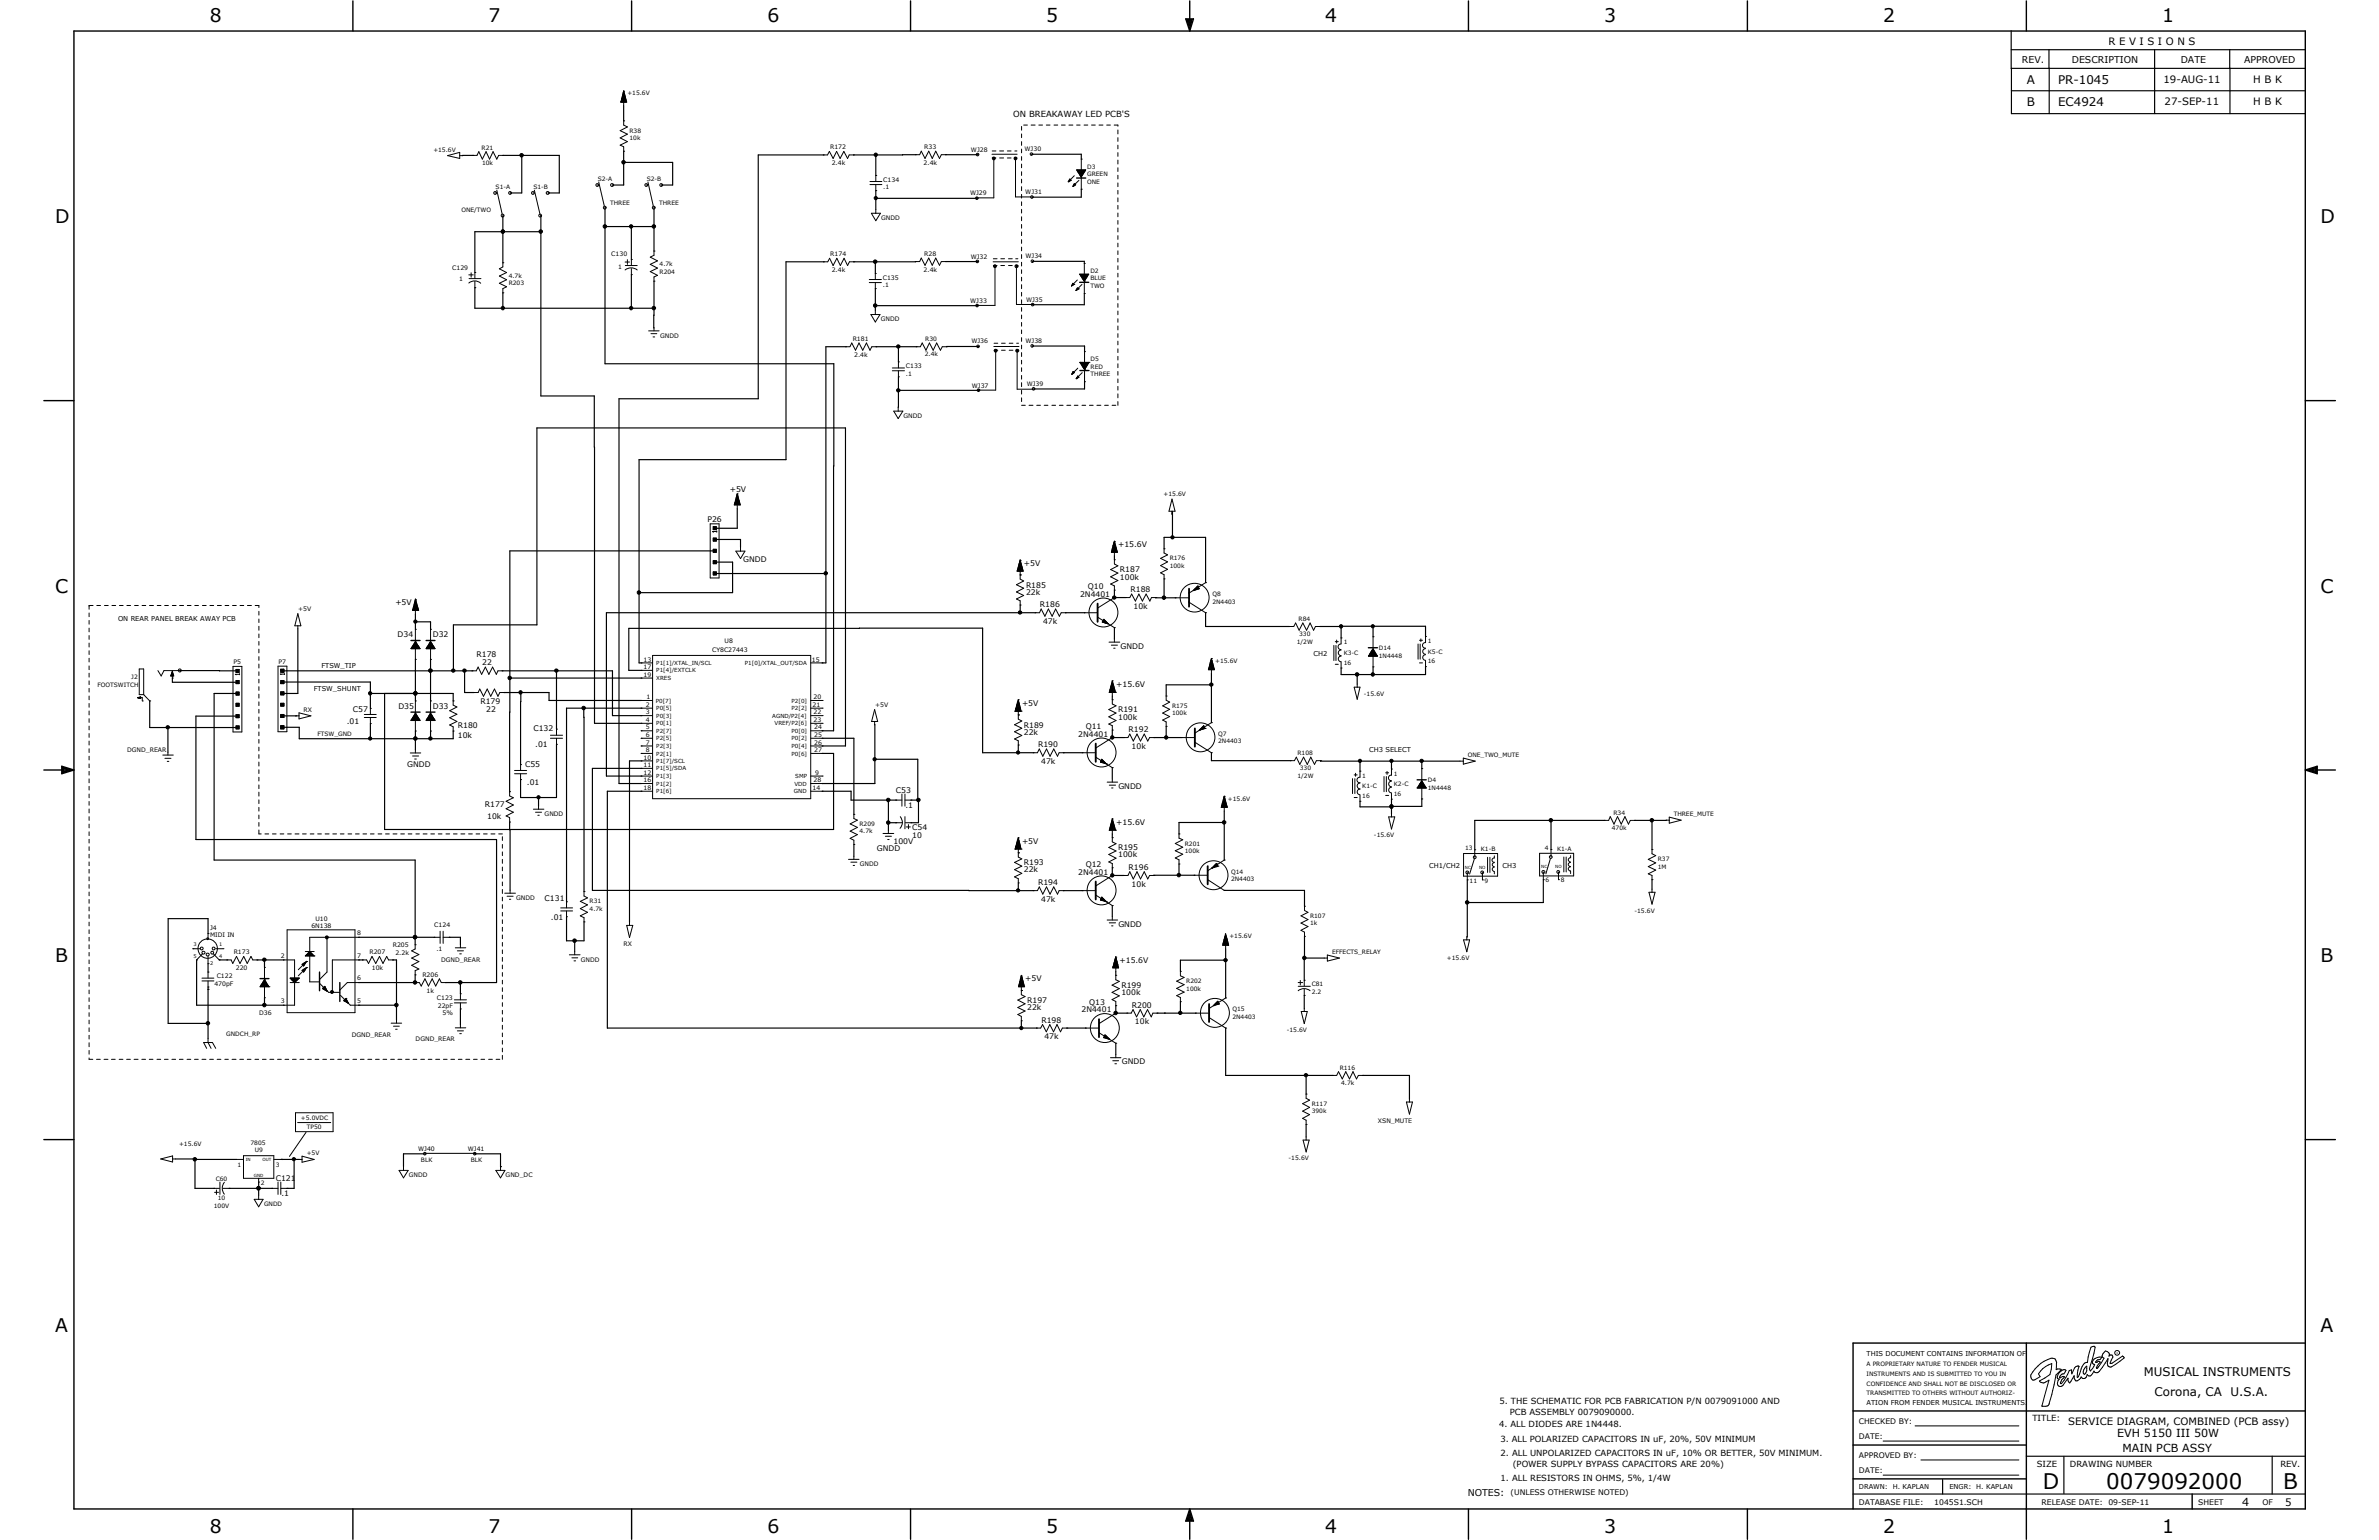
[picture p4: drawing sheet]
<svg xmlns="http://www.w3.org/2000/svg" width="432mm" height="279mm" viewBox="0 0 432 279" stroke-linecap="round" stroke-linejoin="round" font-family="sans-serif">
<defs><g id="words">
<g font-size="3.9">
<text x="370.8" y="270.2">D</text>
<text x="382.3" y="270.1">0079092000</text>
<text x="414.4" y="270.1">B</text>
</g>
<g font-size="3.4">
<text x="38.1" y="4">8</text>
<text x="88.7" y="4">7</text>
<text x="139.3" y="4">6</text>
<text x="189.9" y="4">5</text>
<text x="240.5" y="4">4</text>
<text x="291.2" y="4">3</text>
<text x="341.8" y="4">2</text>
<text x="392.4" y="4">1</text>
<text x="10" y="40.5">D</text>
<text x="421.2" y="40.5">D</text>
<text x="10" y="107.5">C</text>
<text x="421.2" y="107.5">C</text>
<text x="10" y="174.6">B</text>
<text x="421.2" y="174.6">B</text>
<text x="10" y="241.6">A</text>
<text x="421.2" y="241.6">A</text>
<text x="38.1" y="278.2">8</text>
<text x="88.7" y="278.2">7</text>
<text x="139.3" y="278.2">6</text>
<text x="189.9" y="278.2">5</text>
<text x="240.5" y="278.2">4</text>
<text x="291.2" y="278.2">3</text>
<text x="341.8" y="278.2">2</text>
<text x="392.4" y="278.2">1</text>
</g>
<g font-size="2.2">
<text x="367.9" y="15.2">A</text>
<text x="373.6" y="15.2">PR-1045</text>
<text x="367.9" y="19.3">B</text>
<text x="373.5" y="19.3">EC4924</text>
<text x="389.1" y="249.6">MUSICAL INSTRUMENTS</text>
<text x="391.1" y="253.3">Corona, CA</text>
<text x="404.8" y="253.3">U.S.A.</text>
</g>
<g font-size="2">
<text x="384.3" y="260.8">EVH 5150 III 50W</text>
<text x="385.2" y="263.4">MAIN PCB ASSY</text>
<text x="407" y="273.2">4</text>
</g>
<g font-size="1.8">
<text x="382.7" y="8.1">R E V I S I O N S</text>
<text x="392.7" y="15">19-AUG-11</text>
<text x="409" y="15">H B K</text>
<text x="392.9" y="19.1">27-SEP-11</text>
<text x="409" y="19.1">H B K</text>
<text x="375.4" y="258.5">SERVICE DIAGRAM, COMBINED (PCB assy)</text>
<text x="414.8" y="273.2">5</text>
</g>
<g font-size="1.7">
<text x="367" y="11.3">REV.</text>
<text x="376" y="11.3">DESCRIPTION</text>
<text x="395.8" y="11.3">DATE</text>
<text x="407.3" y="11.3">APPROVED</text>
<text x="266.4" y="271.4">NOTES:</text>
</g>
<g font-size="1.5">
<text x="183.9" y="21.2">ON BREAKAWAY LED PCB'S</text>
<text x="272.2" y="254.7">5. THE SCHEMATIC FOR PCB FABRICATION P/N 0079091000 AND</text>
<text x="274" y="256.7">PCB ASSEMBLY 0079090000.</text>
<text x="368.9" y="257.9">TITLE:</text>
<text x="272.1" y="258.8">4. ALL DIODES ARE 1N4448.</text>
<text x="272.3" y="261.6">3. ALL POLARIZED CAPACITORS IN uF, 20%, 50V MINIMUM</text>
<text x="272.4" y="268.7">1. ALL RESISTORS IN OHMS, 5%, 1/4W</text>
<text x="272.4" y="264.2">2. ALL UNPOLARIZED CAPACITORS IN uF, 10% OR BETTER, 50V MINIMUM.</text>
<text x="274.6" y="266.2">(POWER SUPPLY BYPASS CAPACITORS ARE 20%)</text>
<text x="369.7" y="266.1">SIZE</text>
<text x="375.7" y="266.1">DRAWING NUMBER</text>
<text x="413.9" y="266.1">REV.</text>
</g>
<g font-size="1.4">
<text x="132.5" y="89.2">+5V</text>
<text x="128.4" y="94.6">P26</text>
<text x="134.9" y="101.9">GNDD</text>
<text x="202.9" y="99.2">+15.6V</text>
<text x="185.8" y="102.6">+5V</text>
<text x="186.2" y="106.6">R185</text>
<text x="186.2" y="107.9">22k</text>
<text x="197.4" y="106.9">Q10</text>
<text x="203.3" y="103.8">R187</text>
<text x="203.3" y="105.2">100k</text>
<text x="205.2" y="107.4">R188</text>
<text x="71.8" y="109.7">+5V</text>
<text x="188.8" y="110.2">R186</text>
<text x="189.3" y="113.2">47k</text>
<text x="196" y="108.3">2N4401</text>
<text x="205.7" y="110.4">10k</text>
<text x="72.2" y="115.7">D34</text>
<text x="78.6" y="115.7">D32</text>
<text x="86.5" y="119.2">R178</text>
<text x="203.4" y="117.7">GNDD</text>
<text x="87.5" y="120.7">22</text>
<text x="202.6" y="124.6">+15.6V</text>
<text x="62.9" y="131.3">.01</text>
<text x="64.1" y="129.2">C57</text>
<text x="72.3" y="128.6">D35</text>
<text x="78.6" y="128.6">D33</text>
<text x="87.2" y="127.7">R179</text>
<text x="88.3" y="129.2">22</text>
<text x="185.5" y="128">+5V</text>
<text x="185.8" y="132">R189</text>
<text x="202.9" y="129.2">R191</text>
<text x="202.9" y="130.6">100k</text>
<text x="83.1" y="132.2">R180</text>
<text x="83.1" y="133.8">10k</text>
<text x="96.8" y="132.6">C132</text>
<text x="97.2" y="135.6">.01</text>
<text x="185.8" y="133.3">22k</text>
<text x="188.4" y="135.6">R190</text>
<text x="195.7" y="133.7">2N4401</text>
<text x="197.1" y="132.3">Q11</text>
<text x="204.9" y="132.8">R192</text>
<text x="205.4" y="135.8">10k</text>
<text x="73.9" y="139.1">GNDD</text>
<text x="95.3" y="139.1">C55</text>
<text x="95.6" y="142.4">.01</text>
<text x="162.6" y="143.8">C53</text>
<text x="189" y="138.6">47k</text>
<text x="203" y="143.1">GNDD</text>
<text x="88" y="146.5">R177</text>
<text x="88.4" y="148.5">10k</text>
<text x="164.3" y="146.6">.1</text>
<text x="202.6" y="149.6">+15.6V</text>
<text x="159.2" y="154.3">GNDD</text>
<text x="162.2" y="153.1">100V</text>
<text x="165.6" y="150.7">C54</text>
<text x="165.6" y="152.1">10</text>
<text x="185.5" y="153">+5V</text>
<text x="202.9" y="154.3">R195</text>
<text x="202.9" y="155.5">100k</text>
<text x="185.8" y="157">R193</text>
<text x="185.8" y="158.3">22k</text>
<text x="188.4" y="160.6">R194</text>
<text x="195.7" y="158.7">2N4401</text>
<text x="197.1" y="157.3">Q12</text>
<text x="204.9" y="157.8">R196</text>
<text x="205.4" y="160.9">10k</text>
<text x="98.8" y="163.5">C131</text>
<text x="100" y="167">.01</text>
<text x="189" y="163.6">47k</text>
<text x="203" y="168.1">GNDD</text>
<text x="186.1" y="178">+5V</text>
<text x="203.2" y="174.6">+15.6V</text>
<text x="203.5" y="179.2">R199</text>
<text x="186.4" y="181.9">R197</text>
<text x="186.4" y="183.3">22k</text>
<text x="189" y="185.5">R198</text>
<text x="196.3" y="183.7">2N4401</text>
<text x="197.7" y="182.3">Q13</text>
<text x="203.5" y="180.6">100k</text>
<text x="205.4" y="182.8">R200</text>
<text x="206" y="185.8">10k</text>
<text x="189.6" y="188.6">47k</text>
<text x="203.6" y="193.1">GNDD</text>
<text x="50" y="214.2">C121</text>
<text x="51.1" y="217">.1</text>
<text x="337.4" y="261.1">DATE:</text>
<text x="337.4" y="258.3">CHECKED BY:</text>
<text x="337.4" y="264.5">APPROVED BY:</text>
<text x="337.4" y="267.2">DATE:</text>
<text x="274.2" y="271.2">(UNLESS OTHERWISE NOTED)</text>
<text x="337.4" y="273">DATABASE FILE:</text>
<text x="351.1" y="273">1045S1.SCH</text>
<text x="370.5" y="273">RELEASE DATE:</text>
<text x="382.7" y="273">09-SEP-11</text>
<text x="399" y="273">SHEET</text>
<text x="410.6" y="273">OF</text>
</g>
<g font-size="1.2">
<text x="21.4" y="112.7">ON REAR PANEL BREAK AWAY PCB</text>
<text x="238.4" y="119">CH2</text>
<text x="56.9" y="125.3">FTSW_SHUNT</text>
<text x="58.3" y="121.2">FTSW_TIP</text>
<text x="248.5" y="136.4">CH3 SELECT</text>
<text x="259.4" y="157.5">CH1/CH2</text>
<text x="272.7" y="157.5">CH3</text>
<text x="338.8" y="246">THIS DOCUMENT CONTAINS INFORMATION OF</text>
<text x="338.8" y="254.9">ATION FROM FENDER MUSICAL INSTRUMENTS.</text>
<text x="337.4" y="270.2">DRAWN:</text>
<text x="343.5" y="270.2">H. KAPLAN</text>
<text x="353.8" y="270.2">ENGR:</text>
<text x="358.7" y="270.2">H. KAPLAN</text>
</g>
<g font-size="1.1">
<text x="113.9" y="17.3">+15.6V</text>
<text x="78.7" y="27.5">+15.6V</text>
<text x="87.4" y="27.2">R21</text>
<text x="87.5" y="30">10k</text>
<text x="114.3" y="24.1">R38</text>
<text x="114.3" y="25.4">10k</text>
<text x="150.7" y="27.1">R172</text>
<text x="151" y="29.9">2.4k</text>
<text x="167.6" y="29.9">2.4k</text>
<text x="167.8" y="27.1">R33</text>
<text x="176.2" y="27.5">WJ28</text>
<text x="186" y="27.5">WJ30</text>
<text x="90" y="34.3">S1-A</text>
<text x="96.8" y="34.3">S1-B</text>
<text x="108.5" y="32.9">S2-A</text>
<text x="117.4" y="32.9">S2-B</text>
<text x="160.3" y="33">C134</text>
<text x="160.3" y="34.3">.1</text>
<text x="176.1" y="35.4">WJ29</text>
<text x="186.1" y="35.3">WJ31</text>
<text x="197.3" y="30.6">D3</text>
<text x="197.3" y="32">GREEN</text>
<text x="197.3" y="33.4">ONE</text>
<text x="83.7" y="38.4">ONE/TWO</text>
<text x="110.7" y="37.1">THREE</text>
<text x="119.6" y="37.1">THREE</text>
<text x="159.9" y="39.9">GNDD</text>
<text x="111" y="46.4">C130</text>
<text x="150.7" y="46.5">R174</text>
<text x="167.8" y="46.4">R28</text>
<text x="176.2" y="46.9">WJ32</text>
<text x="186.1" y="46.9">WJ34</text>
<text x="82.1" y="48.9">C129</text>
<text x="83.4" y="51">1</text>
<text x="92.3" y="51.8">R203</text>
<text x="92.3" y="50.5">4.7k</text>
<text x="112.2" y="48.9">1</text>
<text x="119.7" y="49.7">R204</text>
<text x="119.7" y="48.3">4.7k</text>
<text x="151" y="49.3">2.4k</text>
<text x="160.2" y="50.7">C135</text>
<text x="160.2" y="52.1">.1</text>
<text x="167.6" y="49.3">2.4k</text>
<text x="197.9" y="49.5">D2</text>
<text x="197.9" y="50.9">BLUE</text>
<text x="197.9" y="52.3">TWO</text>
<text x="159.9" y="58.3">GNDD</text>
<text x="176.1" y="54.9">WJ33</text>
<text x="186.2" y="54.7">WJ35</text>
<text x="119.8" y="61.3">GNDD</text>
<text x="154.8" y="61.9">R181</text>
<text x="155" y="64.7">2.4k</text>
<text x="167.9" y="64.6">2.4k</text>
<text x="167.9" y="61.9">R30</text>
<text x="176.3" y="62.3">WJ36</text>
<text x="186.1" y="62.2">WJ38</text>
<text x="198" y="65.5">D5</text>
<text x="164.4" y="66.8">C133</text>
<text x="164.4" y="68.2">.1</text>
<text x="176.4" y="70.3">WJ37</text>
<text x="186.4" y="70">WJ39</text>
<text x="198" y="66.9">RED</text>
<text x="198" y="68.3">THREE</text>
<text x="164" y="75.8">GNDD</text>
<text x="211.2" y="90">+15.6V</text>
<text x="212.3" y="101.7">R176</text>
<text x="212.3" y="103">100k</text>
<text x="54.1" y="110.8">+5V</text>
<text x="220" y="108.2">Q8</text>
<text x="220" y="109.5">2N4403</text>
<text x="235.7" y="112.7">R84</text>
<text x="129.2" y="118.4">CY8C27443</text>
<text x="131.5" y="116.7">U8</text>
<text x="235.4" y="116.8">1/2W</text>
<text x="235.8" y="115.4">330</text>
<text x="243.9" y="116.9">1</text>
<text x="243.9" y="118.8">K3-C</text>
<text x="250.3" y="117.9">D14</text>
<text x="250.3" y="119.3">1N4448</text>
<text x="259.2" y="116.7">1</text>
<text x="259.2" y="118.6">K5-C</text>
<text x="17.7" y="124.6">FOOTSWITCH</text>
<text x="23.8" y="123.3">J2</text>
<text x="42.4" y="120.5">P5</text>
<text x="50.5" y="120.5">P7</text>
<text x="116.8" y="120">13</text>
<text x="116.8" y="121.4">17</text>
<text x="116.8" y="122.8">19</text>
<text x="147.4" y="120">15</text>
<text x="220.6" y="120.3">+15.6V</text>
<text x="243.9" y="120.6">16</text>
<text x="259.2" y="120.4">16</text>
<text x="55.1" y="129.2">RX</text>
<text x="117.2" y="128.2">2</text>
<text x="117.2" y="129.6">3</text>
<text x="117.2" y="130.9">4</text>
<text x="117.3" y="126.9">1</text>
<text x="147.5" y="128.2">21</text>
<text x="147.7" y="126.9">20</text>
<text x="147.7" y="129.6">22</text>
<text x="147.7" y="130.9">23</text>
<text x="158.8" y="128.2">+5V</text>
<text x="212.7" y="128.4">R175</text>
<text x="212.7" y="129.8">100k</text>
<text x="247.6" y="126.3">-15.6V</text>
<text x="23.1" y="136.4">DGND_REAR</text>
<text x="57.6" y="133.6">FTSW_GND</text>
<text x="116.8" y="137.8">10</text>
<text x="117.2" y="132.3">5</text>
<text x="117.2" y="133.7">6</text>
<text x="117.2" y="135.1">7</text>
<text x="117.2" y="136.4">8</text>
<text x="147.8" y="132.3">24</text>
<text x="147.8" y="133.7">25</text>
<text x="147.8" y="135.1">26</text>
<text x="147.8" y="136.4">27</text>
<text x="221.1" y="133.5">Q7</text>
<text x="221.1" y="134.9">2N4403</text>
<text x="235.5" y="137">R108</text>
<text x="266.4" y="137.4">ONE_TWO_MUTE</text>
<text x="116.8" y="139.1">11</text>
<text x="116.8" y="140.5">12</text>
<text x="116.8" y="141.9">16</text>
<text x="116.8" y="143.3">18</text>
<text x="147.5" y="143.3">14</text>
<text x="147.7" y="141.9">28</text>
<text x="148" y="140.5">9</text>
<text x="235.5" y="141.1">1/2W</text>
<text x="235.9" y="139.8">330</text>
<text x="247.3" y="141.1">1</text>
<text x="247.3" y="143">K1-C</text>
<text x="253" y="140.8">1</text>
<text x="253" y="142.7">K2-C</text>
<text x="259.2" y="141.9">D4</text>
<text x="259.2" y="143.3">1N4448</text>
<text x="98.8" y="148">GNDD</text>
<text x="156" y="149.9">R209</text>
<text x="222.9" y="145.2">+15.6V</text>
<text x="247.3" y="144.8">16</text>
<text x="253" y="144.4">16</text>
<text x="292.9" y="147.8">R34</text>
<text x="303.8" y="148.1">THREE_MUTE</text>
<text x="156" y="151.2">4.7k</text>
<text x="215.1" y="153.4">R201</text>
<text x="215.1" y="154.7">100k</text>
<text x="249.4" y="151.9">-15.6V</text>
<text x="265.9" y="154.3">13</text>
<text x="268.8" y="154.5">K1-B</text>
<text x="280.4" y="154.2">4</text>
<text x="282.6" y="154.4">K1-A</text>
<text x="292.6" y="150.6">470k</text>
<text x="156" y="157.1">GNDD</text>
<text x="223.4" y="158.5">Q14</text>
<text x="223.4" y="159.9">2N4403</text>
<text x="266.7" y="160.2">11</text>
<text x="269.5" y="160.2">9</text>
<text x="280.5" y="160.1">6</text>
<text x="283.3" y="160.1">8</text>
<text x="300.9" y="156.3">R37</text>
<text x="300.9" y="157.6">1M</text>
<text x="57.2" y="167">U10</text>
<text x="93.7" y="163.3">GNDD</text>
<text x="107" y="163.9">R31</text>
<text x="107" y="165.2">4.7k</text>
<text x="237.8" y="166.5">R107</text>
<text x="237.8" y="167.9">1k</text>
<text x="296.7" y="165.6">-15.6V</text>
<text x="38.1" y="168.7">J4</text>
<text x="38.1" y="170.1">MIDI IN</text>
<text x="42.4" y="173.1">R173</text>
<text x="51" y="173.7">2</text>
<text x="56.5" y="168.4">6N138</text>
<text x="64.8" y="173.7">7</text>
<text x="64.8" y="169.6">8</text>
<text x="67.1" y="173.1">R207</text>
<text x="71.3" y="171.8">R205</text>
<text x="71.8" y="173.2">2.2k</text>
<text x="78.8" y="168.1">C124</text>
<text x="79.2" y="172.5">.1</text>
<text x="113.2" y="171.6">RX</text>
<text x="223.1" y="170.2">+15.6V</text>
<text x="241.8" y="173.1">EFFECTS_RELAY</text>
<text x="38.9" y="178.9">470pF</text>
<text x="39.3" y="177.4">C122</text>
<text x="42.8" y="175.9">220</text>
<text x="64.8" y="177.9">6</text>
<text x="67.5" y="175.9">10k</text>
<text x="76.7" y="177.2">R206</text>
<text x="80.1" y="174.5">DGND_REAR</text>
<text x="105.4" y="174.5">GNDD</text>
<text x="215.3" y="178.4">R202</text>
<text x="215.3" y="179.7">100k</text>
<text x="238.1" y="178.9">C81</text>
<text x="262.6" y="174.2">+15.6V</text>
<text x="47" y="184.1">D36</text>
<text x="51" y="181.9">3</text>
<text x="64.8" y="181.9">5</text>
<text x="77.4" y="180.1">1k</text>
<text x="79.3" y="181.4">C123</text>
<text x="79.5" y="182.8">22pF</text>
<text x="80.3" y="184.2">5%</text>
<text x="223.7" y="183.5">Q15</text>
<text x="223.7" y="184.9">2N4403</text>
<text x="238.1" y="180.3">2.2</text>
<text x="41.1" y="188">GNDCH_RP</text>
<text x="63.8" y="188.1">DGND_REAR</text>
<text x="75.4" y="188.9">DGND_REAR</text>
<text x="233.6" y="187.2">-15.6V</text>
<text x="243.2" y="194.1">R116</text>
<text x="243.4" y="196.9">4.7k</text>
<text x="54.6" y="203.3">+5.0VDC</text>
<text x="238.1" y="200.6">R117</text>
<text x="238.1" y="202">390k</text>
<text x="250.1" y="203.7">XSN_MUTE</text>
<text x="32.5" y="207.9">+15.6V</text>
<text x="45.5" y="207.7">7805</text>
<text x="46.2" y="209.1">U9</text>
<text x="55.7" y="209.6">+5V</text>
<text x="55.7" y="204.8">TP50</text>
<text x="75.9" y="208.7">WJ40</text>
<text x="84.9" y="208.7">WJ41</text>
<text x="39.2" y="214.2">C60</text>
<text x="43.1" y="211.7">1</text>
<text x="47.3" y="215">2</text>
<text x="50.1" y="211.7">3</text>
<text x="74.2" y="213.6">GNDD</text>
<text x="76.4" y="210.8">BLK</text>
<text x="85.4" y="210.8">BLK</text>
<text x="91.8" y="213.6">GND_DC</text>
<text x="233.9" y="210.5">-15.6V</text>
<text x="38.8" y="219.1">100V</text>
<text x="39.5" y="217.8">10</text>
<text x="47.9" y="218.8">GNDD</text>
<text x="338.8" y="251.4">CONFIDENCE AND SHALL NOT BE DISCLOSED OR</text>
<text x="338.8" y="249.6">INSTRUMENTS AND IS SUBMITTED TO YOU IN</text>
<text x="338.8" y="247.8">A PROPRIETARY NATURE TO FENDER MUSICAL</text>
<text x="338.8" y="253.2">TRANSMITTED TO OTHERS WITHOUT AUTHORIZ-</text>
<text x="13.4" y="273.8">.</text>
</g>
<g font-size="1">
<text x="119.1" y="120.7">P1[1]/XTAL_IN/SCL</text>
<text x="119.1" y="122">P1[4]/EXTCLK</text>
<text x="119.1" y="123.4">XRES</text>
<text x="135.2" y="120.7">P1[0]/XTAL_OUT/SDA</text>
<text x="119" y="127.6">P0[7]</text>
<text x="119.1" y="128.9">P0[5]</text>
<text x="119.1" y="130.2">P0[3]</text>
<text x="119.1" y="131.6">P0[1]</text>
<text x="140.2" y="130.2">AGND/P2[4]</text>
<text x="140.6" y="131.6">VREF/P2[6]</text>
<text x="143.7" y="128.9">P2[2]</text>
<text x="143.7" y="127.5">P2[0]</text>
<text x="119.1" y="133">P2[7]</text>
<text x="119.1" y="134.3">P2[5]</text>
<text x="119.1" y="135.7">P2[3]</text>
<text x="119.1" y="137.1">P2[1]</text>
<text x="143.7" y="134.3">P0[2]</text>
<text x="143.7" y="133">P0[0]</text>
<text x="143.7" y="137.1">P0[6]</text>
<text x="143.7" y="135.7">P0[4]</text>
<text x="119.1" y="138.4">P1[7]/SCL</text>
<text x="119.1" y="139.8">P1[5]/SDA</text>
<text x="119.1" y="141.2">P1[3]</text>
<text x="119.1" y="142.5">P1[2]</text>
<text x="119.1" y="143.9">P1[6]</text>
<text x="144.1" y="143.9">GND</text>
<text x="144.2" y="142.5">VDD</text>
<text x="144.4" y="141.2">SMP</text>
</g>
<g font-size=".9">
<text x="35.1" y="171.7">3</text>
<text x="35.1" y="173.7">5</text>
<text x="39.8" y="171.7">1</text>
<text x="39.8" y="173.7">4</text>
<text x="38.1" y="175">2</text>
</g>
<g font-size=".8">
<text x="265.9" y="157.6">NC</text>
<text x="268.5" y="157.6">NO</text>
<text x="279.7" y="157.5">NC</text>
<text x="282.3" y="157.5">NO</text>
<text x="44.6" y="210.7">IN</text>
<text x="46.1" y="213.5">GND</text>
<text x="47.6" y="210.7">OUT</text>
</g>
<text font-size=".5" x="384.2" y="245.7">R</text>
</g></defs>
<g fill="none" stroke="#000" stroke-width=".21">
<path d="M113.2 19.2v2.7M365 5.6v6.8h53.4M365 9h53.4M365.1 12.4v8.2h53.3M365.1 16.5h53.3M371.9 9v3.4M371.9 12.4v8.2M391.1 9v11.6M404.7 9v3.4M404.7 12.4v8.2M85.8 28.2h-1.8M91.3 28.2h10.2v6.8h-2"/>
<path d="M91.3 39.2v8.5M94.7 28.2v6.8h-2.1M98.1 39.2h.1M98.2 39.2v32.6h9.7v59.4h8.5M109.8 37.7v28.3h41.5v66.6h-2.1M113.2 27.4v6.2h-2M113.2 29.5h8.9v4.1h-2M118.7 37.7v7.9M149.4 28.1h-11.8v44.2h-25.2v69.9h4M159 28.1v3.7M159 34.6v3.4M159 36h18.3"/>
<path d="M163.8 28.1h.1M166.2 28.1h-11.3M171.6 28.1h5.9M187.2 28h9.1v.9M196.3 34.3v1.5h-9M86.2 52.2v3.7h32.5M91.3 42h.1M91.3 53.1v2.8M98.2 42h-12v7.4M109.8 41.1h8.9M114.6 41.1h.1M114.6 55.9h.1"/>
<path d="M114.6 41.1v6M114.6 49.8v6.1M118.7 51v8.5M149.5 47.5h-6.8v35.9h-26.7v36.9h.4M158.9 47.5h.1M158.9 55.5h.1M158.9 47.5v2.1M158.9 52.4v3.9M158.9 55.5h18.5M166.2 47.5h-11.3M171.6 47.5h5.8M187.4 47.4h9.4v.4"/>
<path d="M196.8 53.3v2h-9.3M153.5 62.9h-3.6v57.4h-.7M159 62.9h7.3M163.1 62.9h.1M163.1 70.8h.1M163.1 62.9v2.8M163.1 68.4l-.1 5.5M163.1 70.8h14.5M177.5 62.9h-5.7M187.4 62.8h9.4v1M196.8 69.3v1.3h-9.2M129.7 97.9h4.7v1.4"/>
<path d="M129.7 99.9h-37.2v43.7M133.8 92.3v3.5h-4.1M211.3 99.6v-2.1h7.5v8.2M212.7 93.3l.1-.5v4.7M54.1 114.1v11.7h-2.8M75.4 112.8h2.7v1.4M75.4 111.4v2.8M75.4 119.6v7.6M78.1 119.6v7.6M129.7 104.1h20.2M129.7 102h3.3v5.5h-17M185.2 104.3h.1"/>
<path d="M185.2 109.8v1.4M187.9 111.2h-77.8v29.6h6.3M193.4 111.2h3.4M202.3 108.4h.1M202.3 100.9v.7M202.3 107.1v1.3M202.3 113.9v2.1M202.3 108.4h2M209.8 108.4l3.5 .1M211.3 105v3.5M218.8 111.2v2.5h15.3M239.5 113.7h3.9"/>
<path d="M249.2 113.6v1.9M258.7 115.5v-1.9h-15.3v2.1M27.2 127.2v4.8h15.9M30.5 132v4.5M31.3 123v.8h11.8M32.7 121.7h10.4M43.1 129.9h-7.5v22.4h54.5v26h-9.2M43.1 125.8h-4.2v30.2h36.5v15.4M51.3 121.7h34.4M51.3 123.7h15.9v4.8M51.3 132h3v2h28v-1.4M51.3 129.9h2.4"/>
<path d="M53.7 129.9h.1M67.2 131.3v2.7M67.2 125.8h15.1v1.4M69.8 125.8v24.7h81.5v-13.8h-2.1M75.4 125.8h.1M75.4 134h.1M75.4 132.6v3.5M78.1 121.7h.1M78.1 132.6v1.4M82.3 121.7v-8.3h15.2v-35.8h56v57.7h-4.3M84.3 121.7v3.9h1.7M91.1 121.7h20.1v8.1h5.2"/>
<path d="M91.5 125.6h8.2v1.5h16.7M92.5 123h23.9M94.5 125.6v13.1M101 135v9.7h-6.5v-3.3M101 121.7v10.6M106 128.5v33.3M116.4 121.6h-2.3v-7.6h64.3v22.6h9.1M116.4 139.4h-8.9v22.1l80 .1M116.4 138h-2.1v29.3M116.4 128.5h-13.6v35.1M149.2 133.9h5.8v13.8M158.7 131.5h.1"/>
<path d="M158.8 137.8h7.8v7.4M158.8 131.5v10.7h-9.6M184.8 129.7h.1M184.8 135.2v1.4M193 136.6h3.4M201.9 133.8h.1M201.9 126.3v.7M201.9 132.5v1.3M201.9 139.3v2.1M201.9 133.8h2.1M209.4 133.8h5M211.7 131.8v2"/>
<path d="M219.9 124.2h-8.2v2.1M219.9 122.2v8.9M219.9 136.6v1.4h14.3M239.7 138l25.3 .1M246.3 122.4v1.7M246.8 138.1v1.8M249.2 121v1.4M252.6 138.1v1.4M258.1 138.1v1.3M258.7 120.9v1.5h-15.3v-1.2M92.5 149.1l.1 12.4M97.7 144.7v1.6"/>
<path d="M116.4 143.6h-6.2v42.9h77.9M149.2 143.6h5.3v1.6h8.1M155 153.2v2.2M161.2 149.3h1.4M161.2 145.2v5.5M165.4 145.2h1.3v4.1h-1.3M184.8 154.7h.1M201.9 158.8h.1M201.9 151.3v.7M201.9 157.4v1.4M201.9 158.8h2.1M214 156.8v2"/>
<path d="M216.7 158.8h-7.3M222.2 149.2h-8.2v2.1M222.2 147.2v8.8M246.8 145.4v1h5.8M252.6 145v2.7M258.1 144.9v1.4h-5.5M266.3 159.6l-.1 10.4M280.1 159.6v4.1h-13.8M281.5 148.8h.1M281.5 148.8v5.3M291.2 148.8h-23.5v5.4M299.8 148.8v5.3"/>
<path d="M299.8 159.6v1.7M302.4 148.8h-5.7M35.7 174.2v8.2h15.7M37.8 179.5h.1M37.8 169.4v-2.7h-7.3v19h7.3M37.8 174.8v1.6M37.8 179.1v9.3M39.8 174.2h1.4M46.7 174.2h4.7M48 174.2v1.3M65.1 170.1h13.7M65.1 178.3h10.3"/>
<path d="M65.1 174.2h.7M71.3 174.2h.7v10.9M75.4 178.3h.1M75.4 170.1h.1M75.4 176.9v1.4M81.5 170.1h2.1v1.3M83.6 178.3v2M102.8 166.3v4.4h3.2v-3.4M104.3 170.7v2M184.8 160.2v1.4M185.4 179.7h.1M193 161.6h3.4"/>
<path d="M201.9 164.3v2M202.5 176.3v.7M222.2 161.5h14.6v2.9M222.5 174.2h-8.3v2M222.5 172.2v8.9M236.8 169.9v3.9M240.4 173.8h-3.7v4M48 181v1.4M65.1 182.4h6.9M83.6 183v2.9M185.4 185.2v1.3M193.6 186.5h3.4"/>
<path d="M202.5 183.8h.1M202.5 182.5v1.3M202.5 189.3v2M202.5 183.8h2.1M210 183.8h7M211.4 183.8h.1M214.2 181.7v2.1M222.5 186.5v8.6h19.4M236.7 180.6v2.4M237.1 195.1v3.4M247.3 195.1h8.5v4.3M31.9 210.3h3.5v5.3h3.4"/>
<path d="M35.4 210.4h7.4M41.6 215.6h7.8M46.9 215.6h.1M46.9 214.5v2.4M51.1 210.4h.1M51.1 210.4h3.2M53.4 210.4v5.2h-1.3M77.1 209.3h-3.9v2.4M86.2 209.3h4.6v2.4M90.8 211.7h.1M237.1 204v2.3M336.3 271.1h82.1"/>
<path d="M352.6 268.4v2.7M367.8 264.2h50.6M374.6 264.2v6.8M412.4 264.2v6.9"/>
</g>
<g fill="none" stroke="#000" stroke-width=".25">
<path d="M13.4 5.6h405v268.2h-405zM64.1 .2v5.4M114.6 .2v5.4M165.3 .2v5.4M215.2 3.4h1.4l-.7 2.2zM215.4 3.6h1l-.5 1.6zM215.6 3.7h.6l-.3 .9zM215.9 .2v4M266.5 .2v5.4M317.2 .2v5.4M367.8 .2v5.4M195.4 32.3h1.7"/>
<path d="M196 51.2h1.6M8 72.7h5.4M196 67.2h1.7M418.4 72.7h5.5M74.6 116.2h1.6M77.3 116.2h1.7M248.4 117.5h1.6M8 139.7h4M11.2 139l2.2 .7-2.2 .7zM11.3 139.2l1.7 .5-1.7 .5zM11.5 139.4l.9 .3-.9 .3zM74.6 129.2h1.6"/>
<path d="M77.3 129.2h1.7M418.4 139.7l2.2-.7v1.4zM418.8 139.7l1.7-.5v1zM419.4 139.7l.9-.3v.6zM419.8 139.7h4.1M257.2 141.5h1.7M47.2 177.5h1.6M58 176.4v3.3M59.2 169.9h.3v.3h-.3zM59.3 170h.1v.1h-.1zM60.1 179.8h.3v.3h-.3zM60.2 179.9h.2v.1h-.2z"/>
<path d="M61.7 178.3v3.4M8 206.8h5.4M418.4 206.8h5.5M336.3 256h82.1M367.8 243.7v35.6M418.4 243.7h-82.1v30.1M64.1 273.8v5.5M114.6 273.8v5.5M165.3 273.8v5.5M215.9 275.2v4.1M215.9 274.8l.3 .9h-.6zM215.9 274.2l.5 1.6h-1z"/>
<path d="M215.9 273.8l.7 2.2h-1.4zM266.5 273.8v5.5M317.2 273.8v5.5M336.3 262.2h31.5M336.3 268.3h31.5M397.9 271.1v2.7"/>
</g>
<g fill="none" stroke="#000" stroke-width=".18">
<path d="M112.7 18.5h1M112.7 18.4v.1M112.7 18.3h1M112.8 18.2h.8M112.8 18.1h.8M112.8 17.9h.8M112.8 17.9v.6M112.9 17.8h.6M112.9 17.7h.6M112.9 17.5h.6M113 17.4h.5M113 17.3v1.2"/>
<path d="M113 17.2h.4M113.1 17.1h.3v1.4M113.1 17h.2M113.1 16.8h.2M113.1 16.8v1.7M113.2 16.7h.1M113.2 16.6h.1M113.2 17.9v1.3M113.2 16.5l.5 2h-1zM113.2 16.6v1.9M113.5 17.6v.9M113.6 18.1v.4"/>
<path d="M81.2 28.2l2.2-.6v1.1zM83.4 28.2h.6M85.8 28.2h.1M85.8 28.2h.8l.3-.7 .6 1.4 .7-1.4 .7 1.4 .6-1.4 .7 1.4 .3-.7h.8M89.9 35h.1M90.2 34.5l.9 4.3M91.3 28.2h.1M91.3 39.2h.1M92.6 35h.1M96.7 35h.1M97 34.5l1 4.3M98.1 39.2h.1"/>
<path d="M99.5 35h.1M108.4 33.6h.1M108.7 33l1 4.4M109.8 37.7h.1M111.2 33.6h.1M113.2 21.9h.1M113.2 27.4h.1M113.2 21.9v.8l.7 .3-1.3 .7 1.3 .6-1.3 .7 1.3 .7-1.3 .6 .6 .3v.8M117.3 33.6h.1M117.6 33l1 4.4M118.7 37.7h.1M120.1 33.6h.1"/>
<path d="M149.4 28.1h.1M149.4 28.1h.8l.3-.6 .7 1.2 .6-1.2 .7 1.2 .7-1.2 .6 1.2 .3-.6h.8M154.9 28.1h.1M157.9 32.9h2.2M157.9 33.5h2.2M158.2 38.7h1.6l-.8 1.3zM159 31.8h.1M159 34.6h.1M159 31.8v1.1M159 33.5v1.1M159 38v.7M166.2 28.1h.1"/>
<path d="M166.2 28.1h.7l.3-.7 .7 1.3 .7-1.3 .6 1.3 .6-1.3 .7 1.3 .4-.6h.7M171.6 28.1h.1M177.1 35.8h.4v.3h-.4zM177.3 27.9h.3v.3h-.3zM177.3 36h.1M177.5 28.1h.1M180 28h4.6M180.1 28.7h.7M180.1 27.4h.7M180.3 28.6h.2v.2h-.2zM180.4 28.7h.1M180.4 28.7v7.2l-3.2-.1"/>
<path d="M181.4 28.7h.8M181.4 27.4h.8M182.8 28.7h.7M182.8 27.4h.7M184.2 28.6h.2v.2h-.2zM184.2 28.7h.4M184.2 27.4h.4M184.2 28.6v.1M184.3 28.7h.1M184.3 28.7v7h2.9M185.4 22.9v.7M185.4 24.3v.7"/>
<path d="M185.4 25.7v.7M185.4 27.1v.6M185.4 28.4v.7M185.4 29.8v.6M185.4 31.2v.6M185.4 32.5v.7M185.4 33.9v.7M185.4 35.3v.6M185.4 36.6v.7M185.4 38v.7M185.4 39.3v.7M185.8 22.7h.7"/>
<path d="M187 27.8h.4v.3h-.4zM187.1 35.6h.4v.3h-.4zM187.2 22.7h.7M187.2 28h.1M187.3 35.8h.1M188.6 22.7h.6M189.9 22.7h.7M191.3 22.7h.7M192.7 22.7h.6M193.9 33h.1M194 32.9h.1M194 22.7h.7"/>
<path d="M194 32.9h.2M194.1 32.7h.3M194.1 32.6v.3M194.1 32.6h.2M194.2 32.6v.2M194.4 32.7l-.2-.2-.3 .5M194.4 32.7l-.5 .3M194.4 32.7h.1M194.7 33.8h.1M194.8 33.7h.1M194.8 33.7h.2M194.9 33.5h.3"/>
<path d="M194.9 33.4v.3M195 31.9l-.9 .9M195 33.4h.1M195.1 33.4v.2M195.2 33.5h.1M195.2 33.5l-.2-.2-.3 .5M195.2 33.5l-.5 .3M195.4 22.7h.6M195.4 30.8h1.7l-.8 1.3zM195.5 30.8v.1h1.5M195.5 31.1h1.4M195.6 31.2h1.2"/>
<path d="M195.6 30.8v.4M195.7 31.3h1.1M195.7 30.8v.6M195.8 31.5h.8M195.8 32.7l-.9 .9M195.9 30.8v.8M196 31.8h.5M196 30.8v1M196 31.9h.4M196.2 30.8v1.2h.1M196.3 28.9h.1M196.3 34.3h.1"/>
<path d="M196.3 28.9v5.4M196.3 30.8v1.3M196.4 30.8v1M196.6 30.8v.8h-.7M196.7 30.8v.6M196.8 22.7h.6M196.8 30.8v.4M197 30.8v.1M198.1 22.7h.7M199.5 22.7h.7M200.9 22.7h.6M202.2 22.7h.7v.2"/>
<path d="M202.9 23.6v.7M202.9 25v.7M202.9 26.3v.7M202.9 27.7v.7M202.9 29v.8M202.9 30.4v.7M202.9 31.8v.7M202.9 33.2v.7M202.9 34.5v.7M202.9 35.9v.7M202.9 37.3v.6M202.9 38.7v.6"/>
<path d="M85.1 51.4a1.65 1.65 0 0 1 2.1 0M85.1 49.9h.8M85.1 50.5h2.2M85.5 49.5v.8M86.2 49.4h.1M86.2 52.2h.1M86.2 49.4v1.1M86.2 51.1v1.1M91.3 53.1h.1M91.3 47.7h.1M91.3 47.7v.7l-.7 .4 1.3 .6-1.3 .7 1.3 .7-1.3 .6 1.3 .6-.6 .4v.7M113.5 49a1.78 1.78 0 0 1 2.2 0"/>
<path d="M113.5 47.5h.8M113.5 48.2h2.2M113.9 47.1v.9M114.6 47.1h.1M114.6 49.8h.1M114.6 47.1v1M114.6 48.7v1.1M118.7 51h.1M118.7 45.6h.1M118.7 45.6v.7l-.7 .4 1.3 .6-1.3 .7 1.3 .6-1.3 .7 1.3 .7-.6 .2v.8M118.7 59.5v.5M149.5 47.5h.1"/>
<path d="M149.5 47.5h.7l.4-.6 .6 1.3 .7-1.3 .6 1.3 .7-1.3 .6 1.3 .4-.7h.7M154.9 47.5h.1M157.8 50.7h2.2M157.8 51.3h2.2M158.1 57.1h1.6l-.8 1.3zM158.9 49.6h.1M158.9 52.4h.1M158.9 49.6v1.1M158.9 51.3v1.1M158.9 56.3v.8M166.2 47.5h.1M166.2 47.5h.7l.3-.7 .7 1.3 .7-1.3 .6 1.3 .6-1.3 .7 1.3 .4-.6h.7"/>
<path d="M171.6 47.5h.1M177.2 55.3h.3v.3h-.3zM177.2 47.3h.4v.3h-.4zM177.4 55.5h.1M177.4 47.5h.1M180.3 47.5h4.5M180.3 48.2h.7M180.3 46.9h.7M180.5 48.2h.2v.2h-.2zM180.6 48.3h.1M180.6 48.3v7.1h-3.1M181.7 48.2h.6"/>
<path d="M181.7 46.9h.6M183 48.2h.7M183 46.9h.7M184.4 48.2h.3M184.4 46.9h.3M184.4 48.2h.2v.2h-.2zM184.4 48.1v.1M184.5 48.2v7h2.9M184.5 48.3h.1M185.4 40.7v.7M185.4 42.1v.7M185.4 43.5v.7"/>
<path d="M185.4 44.8v.7M185.4 46.2v.7M185.4 47.6v.7M185.4 48.9v.7M185.4 50.3v.7M185.4 51.6v.8M185.4 53v.7M185.4 54.4v.7M185.4 55.8v.7M185.4 57.2v.6M185.4 58.5v.7M185.4 59.9v.6"/>
<path d="M187.2 47.2h.3v.3h-.3zM187.3 55.1h.3v.3h-.3zM187.4 47.4h.1M187.5 55.3h.1M194.5 51.8v.1M194.6 51.7h.2M194.6 51.6h.3M194.6 51.5v.3M194.7 51.4l.2 .2-.4 .3zM194.7 51.5h.1M194.8 51.5v.2M194.9 51.6h.1"/>
<path d="M195.3 52.6v.1M195.5 52.4v.2M195.5 52.4h.2M195.5 52.3l.1 .2h-.2M195.5 50.8l-.9 .9M195.5 52.2l.3 .2-.5 .3zM195.7 52.4h.1M196 49.7h1.6l-.8 1.3zM196 49.7l1.6 .1M196.1 50h1.3M196.2 49.7v.4h1.2v-.4M196.3 50.2h1"/>
<path d="M196.3 49.7v.5M196.3 50.3h.9M196.4 51.6l-.9 .9M196.4 49.7v.8h.7M196.5 50.6h.6M196.6 49.7v1M196.7 49.7v1.2M196.7 50.9h.2M196.8 51h.1M196.8 47.8h.1M196.8 53.3h.1M196.8 47.8v5.5"/>
<path d="M196.8 49.7v1.3M197 49.7v1.1h-.4M197.1 49.7v.8M197.3 49.7v.6M197.5 49.7v.1M202.9 40v.7M202.9 41.4v.7M202.9 42.8v.6M202.9 44.1v.7M202.9 45.5v.7M202.9 46.9v.6M202.9 48.2v.7"/>
<path d="M202.9 49.6v.6M202.9 51v.6M202.9 52.3v.7M202.9 53.7v.7M202.9 55.1v.7M202.9 56.4v.7M202.9 57.8v.7M202.9 59.1v.8M117.7 60h1.9M118.2 60.5h1M118.5 61.1h.3M153.5 62.9h.1"/>
<path d="M153.5 62.9h.8l.3-.7 .7 1.3 .6-1.3 .7 1.3 .7-1.3 .6 1.3 .3-.6h.8M159 62.9h.1M162 66.8h2.2M162 67.3h2.2M162.2 74.6h1.7l-.9 1.3zM163 73.9v.7M163.1 65.7h.1M163.1 68.4h.1M163.1 65.7v1.1M163.1 67.3v1.1M166.3 62.9h.1M166.3 62.9h.7l.4-.7 .7 1.3 .6-1.3 .7 1.3 .6-1.3 .7 1.3 .3-.6h.8"/>
<path d="M171.8 62.9h.1M177.4 62.7h.3v.3h-.3zM177.4 70.6h.4v.4h-.4zM177.5 62.9h.1M177.6 70.8h.1M180.4 62.9h4.6M180.4 63.5h.7M180.4 62.3h.7M180.6 63.5h.2v.2h-.2zM180.7 63.7h.1M180.7 63.6v7.2l-3.1-.1M181.8 63.5h.7"/>
<path d="M181.8 62.3h.7M183.2 63.5h.7M183.2 62.3h.7M184.5 63.5h.2v.2h-.2zM184.5 63.5h.4M184.5 62.3h.4M184.6 63.5h.1M184.6 63.5v7.1h2.9M184.7 63.7h.1M185.4 61.3v.6M185.4 62.6v.7M185.4 64v.7"/>
<path d="M185.4 65.4v.6M185.4 66.7v.7M185.4 68.1v.7M185.4 69.4v.7M185.4 70.8v.7M185.4 72.2v.7M185.4 73.5h.7M186.8 73.5h.7M187.2 62.6h.3v.3h-.3zM187.4 62.8h.1M187.4 70.4h.4v.3h-.4zM187.6 70.6h.1"/>
<path d="M188.2 73.5h.6M189.5 73.5h.7M190.9 73.5h.7M192.3 73.5h.7M193.6 73.5h.8M194.5 67.9h.1M194.6 67.7h.3M194.6 67.6v.2M194.7 67.6h.3M194.8 67.4v.3M194.8 67.4l-.3 .5M194.8 67.4l.2 .2"/>
<path d="M194.8 67.5h.1M194.9 67.5v.1M195 73.5h.7M195 67.6l-.5 .3M195.3 68.7h.1M195.4 68.7h.1M195.5 68.5h.2M195.5 68.5v.1M195.5 68.4h.3M195.6 68.3h.1M195.6 68.2v.3M195.6 68.2l.2 .3-.5 .2"/>
<path d="M195.6 66.8l-.9 .9M195.6 68.2l-.3 .5M195.7 68.4v.1M196 65.7h.1M196 65.7h1.7M196 65.7l.8 1.4M196 65.8h1.7M196.2 65.7v.3h1.3v-.3M196.3 66.1h1.1M196.3 65.7v.5M196.3 66.2h1.1M196.4 73.5h.7"/>
<path d="M196.4 65.7v.7M196.4 67.6l-.9 .9M196.5 66.5h.7M196.6 65.7v.9h.5v-.9M196.6 66.8h.4M196.7 65.7v1.1M196.7 66.9h.2M196.8 67.1h.1M196.8 63.8h.1M196.8 69.3h.1M196.8 63.8v5.5M197 65.7v1.1"/>
<path d="M197.3 65.7v.7h-.9M197.4 65.7v.5M197.7 65.7h.1M197.7 65.7l-.9 1.4M197.7 73.5h.7M199.1 73.5h.7M200.5 73.5h.7M201.8 73.5h.7M202.9 60.5v.7M202.9 61.9v.7M202.9 63.3v.7M202.9 64.6v.7"/>
<path d="M202.9 66v.7M202.9 67.4v.7M202.9 68.7v.7M202.9 70.1v.7M202.9 71.5v.7M202.9 72.9v.6M128.9 95h1.6v9.9h-1.6zM129.5 95.5h.5v.6h-.5zM129.5 97.6h.5v.6h-.5zM129.5 99.7h.5v.5h-.5zM129.5 96.1h.5M129.5 95.9h.5"/>
<path d="M129.5 95.8h.5M129.5 95.6h.5M129.5 98.1h.5M129.5 98h.5M129.5 97.8h.5M129.5 97.7h.5M129.5 99.9h.5M129.5 99.7h.5M129.5 95.5v.6M129.5 97.6v.6M129.5 99.7v.5M129.7 95.5v.6"/>
<path d="M129.7 97.6v.6M129.7 99.7v.5M129.7 95.8h.1M129.7 97.9h.1M129.7 99.9h.1M129.8 95.5v.6M129.8 97.6v.6M129.8 99.7v.5M130 95.5v.6M130 97.6v.6M130 99.7v.5M130.1 96.4h-.8l.2 .2"/>
<path d="M130.1 96.3v.3M133.3 91.5h1M133.3 91.4h1M133.3 91.3v.3M133.4 91.3h.9M133.4 91.1h.8M133.5 91h.7M133.5 90.8h.7M133.5 90.7h.6M133.5 90.8v.8M133.6 100h1.6l-.8 1.3zM133.6 90.6h.5"/>
<path d="M133.6 90.5h.4M133.6 90.3h.4M133.6 90.2v1.4M133.7 90.2h.2M133.7 90h.2M133.7 89.9h.2v1.7M133.8 89.7h.1M133.8 89.7v1.9M133.8 89.6h.1M133.8 90.9v1.4M133.8 89.6l.6 2h-1.1zM134 90.4v1.2"/>
<path d="M134.2 90.9v.7M134.3 91.4v.2M134.4 99.3v.7M201.8 100v.2M201.8 99.9h.9M201.8 99.7h.8M201.9 99.4v.8M201.9 99.6h.7M201.9 99.5h.7M202 99.4h.6M202 99.2h.5M202 99.1h.5"/>
<path d="M202 98.9v1.3M202.1 98.9h.4M202.1 98.8h.3M202.1 98.6h.3M202.2 98.5h.2M202.2 98.3v1.9M202.2 98.4l.1 1.8M202.3 98.3h.1M202.3 98.2l.5 2h-1.1zM202.3 99.5v1.4M202.5 98.9v1.3M202.6 99.4v.8"/>
<path d="M202.7 99.9v.3M211.3 99.6h.1M211.3 99.6v.7l.6 .4-1.2 .6 1.2 .6-1.2 .7 1.2 .7-1.2 .6 .6 .4v.7M212.7 92.8v.5M212.7 90.6l.6 2.2h-1.1zM16.2 109.9v.6M16.2 111.2v.7M16.2 112.6v.6M16.2 114v.6M16.2 115.3v.7M16.2 116.7v.7M16.2 118.1v.6"/>
<path d="M16.2 119.4v.7M16.2 109.9h.7M17.6 109.9h.6M19 109.9h.6M20.3 109.9h.7M21.7 109.9h.7M23 109.9h.7M24.4 109.9h.7M25.8 109.9h.7M27.1 109.9h.8M28.5 109.9h.7M29.9 109.9h.7"/>
<path d="M31.3 109.9h.7M32.6 109.9h.7M34 109.9h.7M35.3 109.9h.7M36.7 109.9h.7M38.1 109.9h.7M39.5 109.9h.7M40.9 109.9h.6M42.2 109.9h.7M43.6 109.9h.6M44.9 109.9h.7M46.3 109.9h.7v.3"/>
<path d="M47 110.9v.7M47 112.3v.6M47 113.6v.7M47 115v.7M47 116.4v.7M47 117.8v.6M47 119.1v.7M54.1 113.5v.6M54.1 111.3l.5 2.2h-1.1zM74.6 117.6v.1M74.7 117.5h1.4M74.9 117.3h1.1"/>
<path d="M74.9 110.7h1M74.9 110.5v.2M74.9 117.1v.6M74.9 110.6h1M75 117.1h.9M75 110.4h.9M75 110.3h.9M75 110.2h.8M75.1 117h.7M75.1 110v.7M75.1 116.9v.8M75.1 110h.6"/>
<path d="M75.1 116.8h.6M75.1 109.9h.6v.8M75.1 109.7h.6M75.2 109.5v1.2M75.2 109.6h.4M75.2 109.5h.4M75.3 109.3h.3M75.3 116.6h.2M75.3 109.2h.2M75.4 109v1.7M75.4 116.5v1.2M75.4 109.1h.1"/>
<path d="M75.4 108.9h.1M75.4 119.6h.1M75.4 114.2h.1M75.4 108.8h.1M75.4 116.4l.8 1.3h-1.6zM75.4 116.4l.1 1.3M75.4 110.1v1.3M75.4 114.2v5.4M75.4 108.7l.6 2h-1.1zM75.5 108.8v1.9M75.6 116.7h-.4v1M75.6 109.3v1.4"/>
<path d="M75.6 116.7v1M75.7 116.9v.8M75.9 110.4v.3M75.9 117.1v.6M76 117.4h-1.2v.3M76 117.3v.4M76.2 117.6v.1M77.4 117.6v.1M77.4 117.5h1.5M77.5 117.7v-.3h1.3v.3M77.6 117.3h1.1M77.7 117.1v.6"/>
<path d="M77.7 117.1h.9v.6M77.8 117h.7M77.8 116.9v.8M77.9 116.8h.5M77.9 116.7v1M78 116.7h.4v1M78.1 116.6h.2M78.1 116.5v1.2M78.1 119.6h.1M78.1 114.2h.1M78.1 114.2v5.4M78.1 116.4l.9 1.3h-1.7z"/>
<path d="M78.1 116.4h.1M78.2 116.5v1.2M78.5 116.9v.8M78.9 117.6v.1M118.4 118.9h28.8v26h-28.8zM129.5 101.7h.5v.6h-.5zM129.5 103.8h.5v.5h-.5zM129.5 100.2h.5M129.5 100h.5M129.5 102.2h.5M129.5 102.1h.5M129.5 101.9h.5"/>
<path d="M129.5 101.8h.5M129.5 104.3h.5M129.5 104.1h.5M129.5 104h.5M129.5 103.8h.5M129.5 101.7v.6M129.5 103.8v.5M129.7 101.7v.6M129.7 103.8v.5M129.7 102h.1M129.7 104.1h.1M129.8 101.7v.6"/>
<path d="M129.8 103.8v.5M130 101.7v.6M130 103.8v.5M184.6 103.6h1.1M184.7 103.4v.2M184.7 103.5h.9M184.7 103.3h.9M184.7 103.2h.9M184.8 103h.7M184.8 102.9v.7M184.8 102.9h.7M184.9 102.8h.6"/>
<path d="M184.9 102.6h.5M185 102.5h.4M185 103.6v-1.3h.3v1.3M185 102.2h.3M185 102.1h.3M185.1 101.9h.2M185.1 101.8h.1v1.8M185.1 101.8v1.8M185.2 104.3h.1M185.2 109.8h.1M185.2 101.7h.1M185.2 103v2.1l.6 .3-1.3 .7 1.3 .6-1.3 .7 1.3 .6-1.3 .7 .7 .3v.8"/>
<path d="M185.2 101.6l.5 2h-1.1zM185.5 102.8v.8M185.6 103.3v.3M187.9 111.2h.1M187.9 111.2h.8l.3-.7 .7 1.3 .6-1.3 .7 1.3 .6-1.3 .7 1.3 .3-.6h.8M193.4 111.2h.1M196.8 111.2h.1M196.8 111.2h2.4M199.2 112l3.1 1.9M200.1 112.9h.8M200.1 112.7v.2M200.2 112.7h.5"/>
<path d="M200.2 112.6h.4M200.2 112.5v.4M200.3 112.5h.1M200.4 112.4l.8 .8-1.1-.3zM200.4 112.4v.5M200.5 112.6v.4M200.6 113h.4M200.7 112.7v.4M200.8 112.8v.3M201 112.9v.2M201.1 113.2h.1M201.1 113.1v.1"/>
<path d="M201.3 116.5h1.9M201.7 117.1h1.1M201.8 100.2h1M201.8 100h.9M202.1 117.6h.3M202.3 113.9h.1M202.3 108.4h.1M202.3 101.6h.1M202.3 107.1h.1M202.3 108.4l-3.1 1.9M202.3 101.6v.7l.6 .4-1.3 .6 1.3 .7-1.3 .6 1.3 .7-1.3 .7 .7 .3v.8M202.3 116v.5"/>
<path d="M204.3 108.4h.1M204.3 108.4h.8l.3-.6 .7 1.3 .6-1.3 .6 1.3 .7-1.3 .7 1.3 .3-.7h.8M209.8 108.4h.1M211.3 105h.1M213.3 108.5h.1M213.3 108.5h2.5M215.8 109.3l3 1.9M216.6 107.1h.1M216.8 106.8h.8M216.8 106.9v.2M217 106.8v.2M217 106.7h.6"/>
<path d="M217.1 106.6v.4l-.4 .1M217.1 106.6h.4M217.2 106.5v.4M217.3 106.5h.2v.3M217.4 106.3h.1M217.4 106.3l-.8 .8M217.4 106.3l.3 .5-1.1 .3M217.4 106.3v.6M217.6 106.8h.1M218.8 105.7h.1M218.8 111.2h.1M218.8 105.7l-3 1.9"/>
<path d="M219.8 120h.2M219.8 119.8h.2M219.8 119.7h.1M219.8 119.5v2M219.9 119.5h.1M219.9 119.5l.5 2h-1.1zM219.9 119.6h.1M220 119.8v1.7M234.1 113.7h.1M234.1 113.7h.7l.4-.7 .6 1.3 .7-1.3 .7 1.3 .6-1.3 .6 1.3 .4-.6h.7M239.5 113.7h.1M242.1 117.1v2.7"/>
<path d="M242.4 116.4h.5M242.5 117.1v2.7M242.6 116.1v.6M243.4 116.8a.49 .49 0 0 0-.5 .5 .49 .49 0 0 0 .5 .5M243.4 117.9a.51 .51 0 0 0-.5 .5 .51 .51 0 0 0 .5 .6M243.4 119a.51 .51 0 0 0-.5 .5 .51 .51 0 0 0 .5 .6M243.4 115.7h.1M243.4 115.7v1.1M248.4 118.9v.1M248.5 118.9h1.4M248.6 118.8h1.2M248.6 118.7v.3"/>
<path d="M248.6 118.6h1.1M248.7 119v-.5h.9v.5M248.8 118.4h.8M248.8 118.2v.8M248.9 118.2h.6M249 118.1h.4v.9M249 118v1M249 117.9h.3M249.1 117.8v1.2M249.2 117.8h.1M249.2 115.5h.1M249.2 115.5v5.5"/>
<path d="M249.2 117.7l.8 1.3h-1.6zM249.3 117.8v1.2M249.5 118.3v.7M249.8 118.7v.3M249.9 118.9v.1M257.4 116.8v2.8M257.6 116.2h.6M257.8 116.8v2.8M257.9 115.9v.5M258.7 115.5v1.1a.49 .49 0 0 0-.5 .4 .49 .49 0 0 0 .5 .6M258.7 117.7a.51 .51 0 0 0-.5 .5 .51 .51 0 0 0 .5 .5M258.7 118.8a.51 .51 0 0 0-.5 .5 .51 .51 0 0 0 .5 .5"/>
<path d="M258.7 115.5h.1M258.7 119.8v1.1M16.2 120.8v.7M16.2 122.1v.8M16.2 123.5v.7M16.2 124.9v.7M16.2 126.3v.7M16.2 127.6v.7M16.2 129v.7M16.2 130.4v.7M16.2 131.7v.7M16.2 133.1v.7"/>
<path d="M16.2 134.5v.7M16.2 135.8v.7M16.2 137.2v.7M16.2 138.6v.7M16.2 140v.6M25 126.6h.1M25 126.6h.8v.6M25 126.6l.5-.2v.3M25 126.6l.5 .1M25.1 126.6h.1M25.1 126.5v.2M25.2 126.5v.2h.3"/>
<path d="M25.3 121.4h.8v4.6h-.8zM25.3 126.5v.2M25.4 126.5v.2M25.4 126.5h.1M25.4 126.5l.1 .2M25.5 126.4v.3M25.8 127.2h.1M26.1 126l1.1 1.2M27.2 127.2h.1M28.7 121.7l.6 .9 .5-.9h2.9M29.5 137h2M29.9 137.6h1.1"/>
<path d="M30.4 138.1h.2M30.5 136.5v.5M31 122.6h.5M31 122.5h.5M31 122.6h.1M31.1 122.3h.3M31.2 122.2h.2M31.2 122h.1M31.2 122.1v.5M31.2 121.9h.1M31.3 123h.1M31.3 121.8l.2 .8h-.5z"/>
<path d="M31.3 121.8v1.2M31.4 122.3v.3M32.7 121.7h.1M42.3 120.9h1.6v11.9h-1.6zM42.8 131.7h.6v.5h-.6zM42.8 132.2h.6M42.8 132h.6M42.8 131.9h.6M42.8 131.8h.6M42.8 130.1h.6M42.8 130h.6M42.8 129.8h.6"/>
<path d="M42.8 129.7h.6M42.8 126h.6M42.8 121.9h.6M42.8 121.8h.6M42.8 121.6h.6M42.8 121.5h.6M42.8 123.5h.6v.5h-.6zM42.8 124h.6M42.8 123.8h.6M42.8 123.7h.6M42.8 123.5h.6M42.8 125.9h.6"/>
<path d="M42.8 125.8h.6M42.8 125.6h.6M42.8 127.6h.6v.5h-.6zM42.8 128.1h.6M42.8 127.9h.6M42.8 127.8h.6M42.8 127.7h.6M42.8 121.5h.6v.5h-.6zM42.8 125.6h.6v.5h-.6zM42.8 129.7h.6v.5h-.6zM42.9 121.5v.5M42.9 123.5v.5"/>
<path d="M42.9 125.6v.5M42.9 127.6v.5M42.9 129.7v.5M42.9 131.7v.5M43.1 121.5v.5M43.1 123.5v.5M43.1 125.6v.5M43.1 127.6v.5M43.1 129.7v.5M43.1 131.7v.5M43.1 121.7h.1M43.1 123.8h.1"/>
<path d="M43.1 125.8h.1M43.1 127.9h.1M43.1 129.9h.1M43.1 132h.1M43.2 121.5v.5M43.2 123.5v.5M43.2 125.6v.5M43.2 127.6v.5M43.2 129.7v.5M43.2 131.7v.5M43.3 121.5v.5M43.3 123.5v.5"/>
<path d="M43.3 125.6v.5M43.3 127.6v.5M43.3 129.7v.5M43.3 131.7v.5M43.5 122.3h-.8l.2 .1M43.5 122.2v.2M47 120.5v.7M47 121.9v.7M47 123.2v.7M47 124.6v.7M47 125.9v.8M47 127.3v.7"/>
<path d="M47 128.7v.7M47 130.1v.7M47 131.4v.7M47 132.8v.7M47 134.2v.6M47 135.6v.6M47 136.9v.7M47 138.3v.7M47 139.7v.6M50.5 120.9h1.6v11.9h-1.6zM51 131.7h.5v.5h-.5zM51 132.2h.5"/>
<path d="M51 132h.5M51 131.9h.5M51 131.8h.5M51 130.1h.5M51 130h.5M51 129.8h.5M51 129.7h.5M51 129.6h.5v.6h-.5zM51 121.4h.5v.6h-.5zM51 123.5h.5v.5h-.5zM51 125.5h.5v.6h-.5zM51 127.6h.5v.5h-.5z"/>
<path d="M51 126h.5M51 121.9h.5M51 121.8h.5M51 121.6h.5M51 121.5h.5M51 124h.5M51 123.8h.5M51 123.7h.5M51 123.5h.5M51 125.9h.5M51 125.8h.5M51 125.6h.5"/>
<path d="M51 128.1h.5M51 127.9h.5M51 127.8h.5M51 127.7h.5M51.1 121.4v.6M51.1 123.5v.5M51.1 125.5v.6M51.1 127.6v.5M51.1 129.6v.6M51.1 131.7v.5M51.3 121.7h.1M51.3 123.7h.1"/>
<path d="M51.3 125.8h.1M51.3 127.8h.1M51.3 129.9h.1M51.3 132h.1M51.3 121.4v.6M51.3 123.5v.5M51.3 125.5v.6M51.3 127.6v.5M51.3 129.6v.6M51.3 131.7v.5M51.4 121.4v.6M51.4 123.5v.5"/>
<path d="M51.4 125.5v.6M51.4 127.6v.5M51.4 129.6v.6M51.4 131.7v.5M51.6 122.3h-.7l.2 .1M51.6 122.2v.2M53.7 129.9h.6M54.3 129.3l2.1 .6-2.1 .5zM66.1 129.6h2.2M66.1 130.2h2.2M67.2 128.5h.1M67.2 131.3h.1"/>
<path d="M67.2 128.5v1.1M67.2 130.2v1.1M74.5 136.6h1.9M74.6 130.6h1.6M74.6 130.6v.1M74.7 130.5h1.4M74.8 130.7v-.3h1.2v.3M74.9 130.3h1.1M74.9 137.2h1.1M74.9 130.1v.6M75 130.1h.9M75.1 130h.7"/>
<path d="M75.1 129.9v.8M75.1 129.8h.6M75.3 137.7h.3M75.3 129.6h.2M75.4 129.5v1.2M75.4 132.6h.1M75.4 127.2h.1M75.4 129.4l.8 1.3h-1.6zM75.4 129.5l.1 1.2M75.4 127.2v5.4M75.4 136.1v.5M75.6 129.7h-.4v1"/>
<path d="M75.6 129.7v1M75.7 129.9v.8M75.9 130.1v.6M76.2 130.6v.1M77.4 130.6v.1M77.4 130.6h1.6M77.4 130.5h1.5M77.5 130.7v-.3h1.3v.3M77.6 130.3h1.1M77.7 130.1v.6M77.7 130.1h.9v.6M77.8 129.9v.8"/>
<path d="M77.8 130h.7M77.9 129.8h.5M77.9 130.7v-1h.5v1M78.1 129.5v1.2M78.1 129.6h.2M78.1 132.6h.1M78.1 127.2h.1M78.1 127.2v5.4M78.1 129.4l.9 1.3h-1.7zM78.1 129.5h.1M78.2 129.5v1.2M78.5 129.9v.8"/>
<path d="M78.9 130.6v.1M82.3 127.2h.1M82.3 132.6h.1M82.3 127.2v.7l.6 .4-1.3 .6 1.3 .7-1.3 .6 1.3 .7-1.3 .6 .7 .4v.7M85.7 121.7h.1M85.7 121.7h.7l.4-.7 .6 1.3 .7-1.3 .6 1.3 .7-1.3 .7 1.3 .3-.6h.7M86 125.6h.1M86 125.6h.8l.3-.6 .7 1.3 .6-1.3 .7 1.3 .6-1.3 .7 1.3 .3-.7h.8M91.1 121.7h.1M91.5 125.6h.1M93.4 139.8h2.2M94.5 138.7h.1"/>
<path d="M94.5 138.7v1.1M99.9 133.9h2.2M99.9 133.4h2.2M101 132.3h.1M101 135h.1M101 132.3v1.1M101 133.9v1.1M116.4 120.3h.1M116.4 121.6h.1M116.4 123h.1M116.4 127.1h.1M116.4 128.5h.1"/>
<path d="M116.4 129.8h.1M116.4 131.2h.1M116.4 132.6h.1M116.4 133.9h.1M116.4 135.3h.1M116.4 136.7h.1M116.4 138h.1M116.4 139.4h.1M116.4 129.8h2M116.4 138h2M116.4 121.6h2M116.4 120.3h2"/>
<path d="M116.4 123h2M116.4 127.1h2M116.4 128.5h2M116.4 131.2h2M116.4 133.9h2M116.4 132.6h2M116.4 135.3h2M116.4 136.7h2M116.4 139.4h2M147.2 129.8h2M147.2 120.3h2M147.2 127.1h2"/>
<path d="M147.2 128.5h2M147.2 131.2h2M147.2 133.9h2M147.2 132.6h2M147.2 135.3h2M147.2 136.7h2M149.2 120.3h.1M149.2 127.1h.1M149.2 128.5h.1M149.2 129.8h.1M149.2 131.2h.1M149.2 132.6h.1"/>
<path d="M149.2 133.9h.1M149.2 135.3h.1M149.2 136.7h.1M158.7 130.9v.6M158.7 128.7l.6 2.2h-1.1zM184.2 129h.1M184.2 129h1.1M184.3 128.9h1M184.3 128.7h1M184.4 128.6h.9M184.4 128.5v.5M184.4 128.5h.8"/>
<path d="M184.4 128.4h.8M184.5 128.2h.6M184.5 128.1h.6M184.5 127.9v1.1M184.6 127.9h.4M184.6 127.8h.4M184.6 127.7h.4M184.7 127.4v1.6M184.7 127.6h.3M184.7 127.4h.2M184.7 127.3h.2M184.8 127.1h.1"/>
<path d="M184.8 129.7h.1M184.8 135.2h.1M184.8 127h.1M184.8 127v3.5l.7 .3-1.4 .7 1.4 .6-1.4 .7 1.4 .6-1.4 .7 .7 .3v.8M184.8 127l-.6 2M184.8 127l.5 2M185 127.5v1.5M185.1 128v1M185.2 128.5v.5M185.3 129h.1M187.5 136.6h.1M187.5 136.6h.8l.3-.7 .7 1.3 .6-1.3 .7 1.3 .7-1.3 .6 1.3 .3-.6h.8"/>
<path d="M193 136.6h.1M196.4 136.6h.1M196.4 136.6h2.5M198.9 137.4l3 1.9M199.7 138.3h.1M199.7 138.3l1.1 .3M199.8 138.2h.6M199.8 138h.5M199.9 138v.3M199.9 138.3h.7M199.9 137.9h.3M200 137.8l.8 .8"/>
<path d="M200 137.8l-.3 .5M200 137.8h.1M200 137.8v.5M200.1 137.9v.5M200.2 138v.4M200.4 138.2v.3h.3M200.5 138.3v.2M200.7 138.4v.2M200.8 138.6h.1M201.3 125.6h.1M201.3 125.6h1.2M201.4 125.5h1"/>
<path d="M201.5 125.3h.9M201.5 125.2h.9M201.5 124.9h.8M201.6 124.8h.6M201.6 124.6h.6M201.7 124.4h.4M201.8 124v1.6M201.8 124.2h.3M201.8 124.1h.2M201.8 124h.2M201.8 123.8h.2M201.9 139.3h.1"/>
<path d="M201.9 133.8h.1M201.9 127h.1M201.9 132.5h.1M201.9 123.5h.1M201.9 133.8l-3 1.9M201.9 123.5v2.8M201.9 127v.7l.7 .4-1.3 .6 1.3 .7-1.3 .6 1.3 .7-1.3 .7 .6 .3v.8M201.9 123.7h.1M201.9 123.5l-.6 2.1M201.9 123.5l.6 2.1M202 124.1v1.5M202.1 124.5h-.5v1.1"/>
<path d="M202.2 124.6v1M202.3 125.1h-.8v.5M202.3 125.1v.5M202.5 125.6h.1M204 133.8h.1M204 133.8h.7l.4-.6 .6 1.3 .7-1.3 .6 1.3 .7-1.3 .6 1.3 .4-.7h.7M209.4 133.8h.1M211.7 126.3h.1M211.7 131.8h.1M211.7 126.3v.7l.6 .4-1.3 .7 1.3 .6-1.3 .7 1.3 .6-1.3 .6 .7 .4v.8M214.4 133.8h.1M214.4 133.8h2.5"/>
<path d="M216.9 134.7l3 1.9M217.6 132.5h.1M217.7 132.5h.1M217.8 132.4v.1M217.8 132.3h.6M217.9 132.2v.2M218 132.2h.7M218.1 132.1v.3M218.1 132h.6M218.2 132v.3M218.2 131.9h.4M218.3 131.8v.5"/>
<path d="M218.4 131.8h.1M218.5 131.7l-.9 .8M218.5 131.7l.2 .5M218.5 131.7v.5M218.6 131.9v.3M218.7 132.2h.1M218.7 132.2l-1.1 .3M219.4 121.4h1M219.4 121.2h.9M219.4 121.2v.3M219.5 121.1h.8M219.5 120.9h.8"/>
<path d="M219.5 120.8h.8v.7M219.5 120.7h.7M219.5 120.6v.9M219.6 120.6h.6M219.6 120.4h.5M219.7 120.3h.4v1.2M219.7 120.1v1.4M219.7 120.1h.3M219.9 131.1h.1M219.9 136.6h.1M219.9 131.1l-3 1.9M219.9 120.8v1.4"/>
<path d="M220.4 121.3v.2M234.2 138h.1M234.2 138h.7l.4-.6 .6 1.3 .7-1.3 .7 1.3 .6-1.3 .7 1.3 .3-.7h.8M239.7 138h.1M242.4 120.5h.5M243.4 121.2h.1M243.4 120.1v1.1M245.8 124.7h1l-.5 2.2zM246.3 124.1v.6M246.8 139.9v1.1a.49 .49 0 0 0-.5 .5 .49 .49 0 0 0 .5 .5M246.8 139.9h.1M249.2 121h.1"/>
<path d="M251.8 140v.5M252.6 139.5v1.1a.49 .49 0 0 0-.6 .5 .49 .49 0 0 0 .5 .5M252.6 139.5h.1M257.6 120.3h.6M258.1 139.4h.1M258.1 139.4v5.5M258.7 120.9h.1M265 138.1h.6M265.6 137.5l2.2 .6-2.2 .5zM16.2 141.3v.7M16.2 142.7v.6M16.2 144.1v.6"/>
<path d="M16.2 145.4v.7M16.2 146.8v.7M16.2 148.2v.6M16.2 149.5v.7M16.2 150.9v.7M16.2 152.3v.7M16.2 153.6v.7M16.2 155v.7M16.2 156.4v.7M16.2 157.7v.7M16.2 159.1v.7M47 150.6v.7h.4"/>
<path d="M47 141v.7M47 142.4v.7M47 143.7v.7M47 145.1v.7M47 146.5v.7M47 147.9v.6M47 149.2v.7M48.1 151.3h.7M49.4 151.3h.7M50.8 151.3h.7M52.2 151.3h.7M53.6 151.3h.7"/>
<path d="M54.9 151.3h.7M56.3 151.3h.7M57.7 151.3h.6M59 151.3h.7M60.4 151.3h.7M61.8 151.3h.6M63.2 151.3h.6M64.5 151.3h.7M65.9 151.3h.6M67.2 151.3h.7M68.6 151.3h.7M70 151.3h.7"/>
<path d="M71.3 151.3h.8M72.7 151.3h.7M74.1 151.3h.7M75.5 151.3h.6M76.8 151.3h.7M78.2 151.3h.7M79.5 151.3h.7M80.9 151.3h.7M82.3 151.3h.7M83.7 151.3h.7M85 151.3h.7M86.4 151.3h.7"/>
<path d="M87.8 151.3h.6M89.1 151.3h.7M90.5 151.3h.7M91.2 151.8v.7M91.2 153.2v.7M91.2 154.6v.6M91.2 155.9v.7M91.2 157.3v.7M91.2 158.7v.6M92.5 143.6h.1M92.5 149.1h.1M92.5 143.6v.8l.7 .3-1.3 .7 1.3 .7-1.3 .6 1.3 .7-1.3 .6 .6 .3v.8"/>
<path d="M93.4 140.4h2.2M94.5 141.4h.1M94.5 140.4v1M96.8 146.8h1.9M97.2 147.4h1.1M97.6 147.9h.3M97.7 146.3v.5M116.4 140.8h.1M116.4 142.2h.1M116.4 143.6h.1M116.4 140.8h2M116.4 142.2h2"/>
<path d="M116.4 143.6h2M147.2 140.8h2M147.2 142.2h2M147.2 143.6h2M149.2 140.8h.1M149.2 142.2h.1M149.2 143.6h.1M154 155.9h1.9M154.4 156.4h1.1M154.9 157h.2M155 147.7h.1M155 153.2h.1"/>
<path d="M155 147.7v.8l.6 .3-1.3 .7 1.3 .6-1.3 .7 1.3 .6-1.3 .7 .7 .3v.8M155 155.4v.5M160.3 151.2h1.9M160.7 151.7h1.1M161.1 152.3h.3M161.2 150.7v.5M162.6 145.2h.1M162.6 149.3h.1M162.6 145.2h1.1M162.6 149.3h1.1M163.4 148.2a1.59 1.59 0 0 1 0 2.1M163.7 144.1v2.2"/>
<path d="M164.3 145.2h1.1M164.3 144.1v2.2M164.3 148.2v2.2M164.3 149.3h1.1M164.5 150h.7M164.9 149.6v.8M165.4 145.2h.1M165.4 149.3h.1M184.2 154.1h.1M184.2 154.1h1.1M184.3 153.9h1M184.3 153.8h1"/>
<path d="M184.4 153.5v.6M184.4 153.6h.9M184.4 153.5h.8M184.4 153.4h.8M184.5 153.2h.6M184.5 153v1.1M184.5 153.1h.6M184.6 153h.4M184.6 152.8h.4M184.6 152.7h.4M184.7 152.4v1.7M184.7 152.6h.3"/>
<path d="M184.7 152.4h.2M184.7 152.3h.2M184.8 152.1h.1M184.8 154.7h.1M184.8 152h.1M184.8 152v3.5l.7 .3-1.4 .7 1.4 .6-1.4 .7 1.4 .7-1.4 .6 .7 .3v.8M184.8 152l-.6 2.1M184.8 152l.5 2.1M185 152.5v1.6M185.1 153v1.1M185.2 153.5v.6M185.3 154.1h.1"/>
<path d="M201 141.9h1.9M201.3 150.6h.1M201.3 142.5h1.2M201.3 150.6h1.2M201.4 150.5h1M201.5 150.4h.9M201.5 150.2h.9M201.5 149.9h.8M201.6 149.8h.6M201.6 149.5v1.1M201.6 149.7h.6M201.6 149.6h.5"/>
<path d="M201.7 149.4h.4M201.8 149.3h.3M201.8 143h.2M201.8 149v1.6M201.8 149.1h.2M201.8 149h.2M201.8 148.9h.2M201.9 158.8h.1M201.9 152h.1M201.9 157.4h.1M201.9 148.6h.1M201.9 141.4v.5"/>
<path d="M201.9 148.5v2.8M201.9 152v.7l.7 .4-1.3 .7 1.3 .6-1.3 .6 1.3 .7-1.3 .7 .6 .3v.7M201.9 158.8l-3 1.9M201.9 148.5l-.6 2.1M201.9 148.5l.6 2.1M201.9 148.8h.1M202 149.1v1.5M202.2 149.6v1M202.3 150.1h-.8v.5M202.3 150.1v.5M202.5 150.6h.1M204 158.8h.1"/>
<path d="M204 158.8h.7l.4-.6 .6 1.3 .7-1.3 .6 1.3 .7-1.3 .6 1.3 .4-.7h.7M209.4 158.8h.1M214 151.3h.1M214 156.8h.1M214 151.3v.8l.7 .3-1.4 .6 1.4 .7-1.4 .6 1.4 .7-1.4 .7 .7 .3v.8M216.7 158.8h.1M216.7 158.8h2.5M219.2 159.6l3 1.9M220 157.5h.1M220.5 157.4h-.4M220.8 156.7h.1M220.8 156.7l-.8 .8"/>
<path d="M220.8 156.7l.3 .4M220.8 156.7v.6M220.8 156.8h-.2v.5M220.9 156.9h-.4v.4M220.9 156.9v.3M221 157.2h-.7v.2M221 157.1h-.6v.3M221.1 157.1h.1M221.1 157.1l-1.1 .4M221.7 146.4h1M221.7 146.3h1M221.7 146.1v.4"/>
<path d="M221.8 146.1h.9M221.8 146h.8M221.8 145.8h.7M221.9 145.7h.6M221.9 145.6v.9M221.9 145.6h.6M222 145.5h.5M222 145.3h.4M222 145.2h.4M222 145.1v1.4M222.1 144.9h.2M222.1 145h.2"/>
<path d="M222.1 144.7h.2v1.8M222.2 144.6h.1M222.2 144.5v2M222.2 156h.1M222.2 144.5h.1M222.2 156l-3 2M222.2 145.8v1.4M222.2 144.4l.6 2.1h-1.1zM222.4 145.2v1.3M222.5 145.8v.7M222.7 146.3v.2M245.5 141.3v2.7"/>
<path d="M245.8 140.6h.5M245.8 144.7h.5M245.9 141.3v2.7M246 140.3v.5M246.8 142.1a.53 .53 0 0 0-.5 .5 .53 .53 0 0 0 .5 .5M246.8 143.2a.51 .51 0 0 0-.5 .5 .51 .51 0 0 0 .5 .5M246.8 145.4h.1M246.8 144.3v1.1M251.2 140.9v2.7M251.5 140.2h.6M251.5 144.3h.6M251.6 140.9v2.7"/>
<path d="M252.1 148.2h1.1l-.6 2.2zM252.6 141.7a.51 .51 0 0 0-.5 .5 .51 .51 0 0 0 .5 .5M252.6 142.8a.51 .51 0 0 0-.5 .5 .51 .51 0 0 0 .5 .5M252.6 145h.1M252.6 143.9v1.1M252.6 147.7v.5M257.4 142.7h1.3M257.5 142.6v.4M257.5 142.6h1.1M257.6 142.5h.9v.5M257.6 142.4v.6M257.7 142.3h.7"/>
<path d="M257.7 142.2v.8M257.8 142.2h.6M257.9 142h.4v1M258 141.8h.1M258 141.7v1.3M258.1 144.9h.1M258.1 141.7l.8 1.3h-1.7zM258.1 141.8v1.2M258.2 141.9h-.3v1.1M258.4 142.2v.8M258.7 142.7v.3M258.8 142.8h-1.5v.2"/>
<path d="M258.8 142.9v.1M265.6 154.9h6.2v4.1h-6.2zM266.3 159.6h.1M266.3 158.3v1.3M267.6 155.9l-.9 2.7M267.7 154.2h.1M267.7 154.2v1.3M269.1 159.6h.1M269.1 158.3v1.3M270 155.5v2.8M270.4 155.5v2.8M271.2 155.3v.4a.38 .38 0 0 0-.4 .3 .38 .38 0 0 0 .4 .4"/>
<path d="M271.2 156.5a.38 .38 0 0 0-.4 .4 .38 .38 0 0 0 .4 .4M271.2 157.3a.4 .4 0 0 0-.4 .4 .4 .4 0 0 0 .4 .4v.4M279.4 154.8h6.2v4.1h-6.2zM280.1 159.6h.1M280.1 158.2v1.4M281.4 155.8l-.8 2.7M281.5 154.1h.1M281.5 154.1v1.4M282.9 159.6h.1M282.9 158.2v1.4M283.8 155.5v2.7M284.3 155.5v2.7"/>
<path d="M285 155.6a.38 .38 0 0 0-.4 .4 .38 .38 0 0 0 .4 .4M285.1 156.5a.36 .36 0 0 0-.5 .3 .36 .36 0 0 0 .4 .4M285.1 157.3a.36 .36 0 0 0-.5 .3 .36 .36 0 0 0 .4 .4M285.1 155.2v.4M285.1 158.1v.4M291.2 148.8h.1M291.2 148.8h.8l.3-.6 .6 1.3 .7-1.3 .7 1.3 .6-1.3 .7 1.3 .3-.7h.8M296.7 148.8h.1M299.8 154.1h.1M299.8 159.6h.1M299.8 154.1v.8l.7 .3-1.3 .7 1.3 .6-1.3 .7 1.3 .7-1.3 .6 .6 .3v.8M302.4 148.8h.6"/>
<path d="M303 148.3l2.1 .5-2.1 .6zM16.2 160.5v.7M16.2 161.8v.7M16.2 163.2v.7M16.2 164.5v.8M16.2 165.9v.7M16.2 167.3v.7M16.2 168.7v.7M16.2 170.1v.6M16.2 171.4v.7M16.2 172.8v.6M16.2 174.2v.6"/>
<path d="M16.2 175.5v.7M16.2 176.9v.7M16.2 178.3v.6M16.2 179.6v.7M35 172.1h.1M35 172.1h1.3M35.7 174.2h.1M36.7 177.5h2.1M36.7 178h2.1M36.7 173.1l-1 1.1M37.6 170.2h.2v.2h-.2zM37.8 174.8h.1"/>
<path d="M37.8 169.4h.1M37.8 176.4h.1M37.8 179.1h.1M37.8 169.4v.9M37.8 173.5v1.3M37.8 176.4v1.1M37.8 178v1.1M38.7 173.1l1.1 1.1M39.2 172.1h1.3M39.8 174.2h.1M40.5 172.1h.1M41.2 174.2h.1"/>
<path d="M41.2 174.2h.8l.2 .6 .7-1.3 .7 1.3 .6-1.3 .7 1.3 .7-1.3 .3 .7h.8M46.7 174.2h.1M47.2 179h1.6M47.3 178.9v.1M47.3 178.9h1.4M47.4 178.7h1.2M47.4 178.6v.4M47.5 178.6h1M47.7 178.3h.6M47.7 178.2v.8M47.8 178.1h.5v.9M47.8 178h.4"/>
<path d="M47.8 178v1M47.9 177.9h.2M48 177.8v1.2M48 177.8h.1M48 175.5h.1M48 175.5v5.5M48 177.8l-.8 1.2h1.6M48 177.8l.8 1.2M48.1 177.9v1.1M48.4 178.4v.6M48.4 178.4h-.8v.6M48.5 178.6v.4"/>
<path d="M48.7 178.8v.2M48.8 179h.1M51.4 174.2h.1M51.4 174.2h2.1v8.2h-2.1M52.1 168.7h12.3v15h-12.3zM52.7 178.3h1.6M52.7 177.5h1.6l-.8 .8zM52.7 177.5v.1M52.8 177.6h1.3M52.9 177.5v.3h1.1v-.3M53 177.5v.4h.9M53.2 177.5v.5"/>
<path d="M53.2 178h.6M53.3 177.5v.6M53.3 178.1h.3M53.4 177.5v.8M53.5 178.3h.1M53.6 177.5v.7M53.7 177.5v.5M53.8 177.5v.4M54.1 177.5v.1M54.3 177.5h.1M54.8 175l.9-.6-.6 .9zM54.8 176.1l.9-.6-.6 .9z"/>
<path d="M54.9 175h.4M54.9 176.1h.4M54.9 174.9v.2M54.9 176v.2M55 174.8h.4M55 176h.4M55 175.1l-.9 .8M55 176.2l-.9 .8M55 175.1h.2M55 176.2h.2M55.1 174.8v.5M55.1 175.9v.5"/>
<path d="M55.4 174.6v.2M55.4 175.7v.3M55.4 172.6h1.6M55.4 174.6h.1M55.4 175.7h.1M55.4 173.4l.8-.8 .8 .8zM55.5 174.7h-.3v.4M55.5 175.8h-.3v.4M55.5 173.3v.1M55.5 174.5v.2M55.5 175.6v.2M55.5 173.4h1.4"/>
<path d="M55.7 174.5h.1M55.7 175.6h.1M55.7 173.2v.2M55.7 174.4v.1M55.7 175.5v.1M55.7 173.2h1.1M56.2 172.6v.8M56.2 173.4v4.7h1.7M56.3 172.8v.6M56.4 172.8h-.4v.6M56.5 172.9v.5M56.5 172.9h-.6v.5"/>
<path d="M56.6 173v.4M56.6 173.1h-.8v.3M56.7 173.2v.2M56.9 173.3v.1M57 173.4h.1M58 178.4l1.6 1.6h2.1M58.5 179.4l.5-.5 .4 1zM58.6 179.4h.5M58.8 179.5v-.4h.3v.6h.2M58.8 179.5h.4M59 179l-.1 .6M59.1 179.2h-.5v.2"/>
<path d="M59.2 179.4v.3M59.4 170.1v6.3l-1.4 1.3M59.4 179.7l-.1 .1M65.1 178.3h.1M65.1 174.2h.1M65.1 170.1h.1M65.1 178.3h-2.1l-1.3 1.3M65.1 174.2h-4.8v5.8M65.1 170.1h-8.9v2.5M65.8 174.2h.1M65.8 174.2h.7l.4 .6 .6-1.3 .7 1.3 .7-1.3 .6 1.3 .7-1.3 .3 .7h.8M71.3 174.2h.1"/>
<path d="M75.4 171.4h.1M75.4 176.9h.1M75.4 178.3h.1M75.4 171.4v.8l-.7 .3 1.3 .7-1.3 .6 1.3 .7-1.3 .6 1.3 .7-.6 .3v.8M75.4 178.3h.7l.4 .6 .6-1.3 .7 1.3 .6-1.3 .7 1.3 .7-1.3 .3 .7h.8M78.8 170.1h.1M78.8 170.1h1.1M79.9 169v2.2M80.4 170.1h1.1M80.4 169v2.2M80.9 178.3h.1M81.5 170.1h.1"/>
<path d="M82.6 172h1.9M83 172.5h1.1M83.4 173.1h.3M83.6 171.4v.6M91.2 160v.7M91.2 161.4v.7M91.2 162.8v.6M91.2 164.1v.7M91.2 165.5v.7M91.2 166.9v.7M91.2 168.2v.8M91.2 169.6v.7"/>
<path d="M91.2 171v.7M91.2 172.3v.7M91.2 173.7v.7M91.2 175.1v.7M91.2 176.4v.7M91.2 177.8v.7M91.2 179.2v.7M91.6 162.1h2M92 162.6h1.1M92.5 163.2h.2M92.6 161.5v.6M101.8 164.7h2.1"/>
<path d="M101.8 165.3h2.1M102.8 163.6h.1M102.8 166.3h.1M102.8 163.6v1.1M102.8 165.3v1M103.3 173.2h2M103.8 173.8h1.1M104.2 174.3h.3M104.3 172.7v.5M106 161.8h.1M106 167.3h.1M106 161.8v.8l.6 .3-1.3 .6 1.3 .7-1.3 .6 1.3 .7-1.3 .7 .7 .3v.8"/>
<path d="M113.7 167.9h1.2l-.6 2.2zM114.3 167.3v.6M184.8 160.2h.1M184.9 179h1M184.9 178.9h1v.1M185 178.6h.8M185 178.4h.8M185.1 178.3h.6M185.1 178h.6M185.2 177.9h.4M185.2 177.8h.4M185.2 177.6v1.4"/>
<path d="M185.3 177.6h.3M185.3 177.5h.2M185.3 177.1v1.9M185.3 177.3h.2M185.3 177.2h.2M185.4 179.7h.1M185.4 177.1h.1M185.4 178.4v2.1l.7 .3-1.4 .6 1.4 .7-1.4 .7 1.4 .6-1.4 .7 .7 .3v.8M185.4 177l.6 2h-1.1zM185.5 177.3v1.7M185.6 177.8v1.2M185.7 178.1h-.6v.9"/>
<path d="M185.8 178.3v.7M185.8 178.7h-.8v.3M187.5 161.6h.1M187.5 161.6h.8l.3-.7 .7 1.3 .6-1.3 .7 1.3 .7-1.3 .6 1.3 .3-.6h.8M193 161.6h.1M196.4 161.6h.1M196.4 161.6h2.5M198.9 162.4l3 1.9M199.7 163.3h.1M199.7 163.3l1.1 .3M199.7 163.2h.7M199.8 163.1h.5"/>
<path d="M199.9 163v.3M199.9 163h.3M199.9 162.8h.2M200 162.8v.6h.6M200 162.8l.8 .8M200 162.8l-.3 .5M200.1 162.9v.5M200.2 163v.4M200.4 163.2v.3M200.5 163.5h.2M200.5 163.3v.2M200.7 163.4v.1"/>
<path d="M200.8 163.6h.1M201 166.9h1.9M201.3 167.4h1.2M201.8 168h.2M201.9 164.3h.1M201.9 166.3v.6M202 175.6h1M202 175.3v.3M202 175.4h1v.2M202.1 175.3h.8M202.1 175.1h.8M202.1 175h.8"/>
<path d="M202.2 174.8h.7M202.2 174.7v.9M202.2 174.7h.6M202.2 174.6h.6M202.3 174.5h.4M202.3 174.3h.4M202.4 173.9h.2v1.7M202.4 174h.2M202.5 173.7v1.9M202.5 173.8h.1M202.5 177h.1M202.5 173.7h.1"/>
<path d="M202.5 174.9v1.4M202.5 177v.8l.7 .3-1.4 .6 1.4 .7-1.4 .6 1.4 .7-1.4 .7 .7 .3v.8M202.5 173.6l.5 2h-1zM202.6 174.2h-.2l-.1 1.4M202.7 174.4v1.2M202.9 174.9v.7M214.2 176.2h.1M214.2 176.2v.8l.7 .3-1.3 .7 1.3 .6-1.3 .7 1.3 .7-1.3 .6 .6 .4v.7M222 171.5h1M222 171.3h.9M222 171.2h.9M222.1 170.9h.7"/>
<path d="M222.1 170.8h.7M222.2 170.6h.6M222.2 161.5h.1M222.2 170.3h.5v1.2M222.3 170v1.5M222.3 170.2h.4M222.3 170.1h.3M222.3 170h.3M222.4 169.8h.1M222.4 169.4v2.1M222.4 169.7h.1M222.4 169.5h.1"/>
<path d="M222.5 170.8v1.4M222.5 169.4l.5 2.1h-1.1zM222.5 169.8v1.7M222.7 170.5h-.5v1M222.8 171h-.8v.5M222.8 170.9v.6M223 171.4v.1M235.6 179.7a1.72 1.72 0 0 1 2.2 0M235.6 178.3h.8M235.6 178.9h2.2M236 177.9v.8M236.7 177.8h.1"/>
<path d="M236.7 177.8v1.1M236.7 179.5v1.1M236.8 164.4h.1M236.8 169.9h.1M236.8 164.4v.8l.6 .3-1.3 .7 1.3 .6-1.3 .7 1.3 .6-1.3 .7 .7 .3v.8M240.4 173.8h.5M240.9 173.3l2.2 .5-2.2 .6zM265.6 170.5h1.1l-.5 2.2zM266.2 170v.5M299.3 161.9h1.1l-.6 2.1zM299.8 161.3v.6M16.2 181v.7"/>
<path d="M16.2 182.4v.6M16.2 183.7v.7M16.2 185.1v.7M16.2 186.5v.7M16.2 187.8v.7M16.2 189.2v.7M16.2 190.6v.7M16.2 191.9v.3h.6M17.5 192.2h.7M18.9 192.2h.7M20.2 192.2h.7M21.6 192.2h.7"/>
<path d="M23 192.2h.7M24.3 192.2h.8M25.7 192.2h.7M27.1 192.2h.7M28.5 192.2h.7M29.8 192.2h.7M31.2 192.2h.7M32.6 192.2h.6M34 192.2h.6M35.3 192.2h.7M36.7 192.2h.7M37.5 190.2l-.5-1.1h1.6l.6 1.1"/>
<path d="M37.8 188.4v.7l.5 1.1M38.1 192.2h.6M39.4 192.2h.7M40.8 192.2h.6M42.1 192.2h.7M43.5 192.2h.7M44.9 192.2h.7M46.3 192.2h.6M47.6 192.2h.7M48 181h.1M49 192.2h.7M50.4 192.2h.7"/>
<path d="M51.4 182.4h.1M51.7 192.2h.7M53.1 192.2h.7M54.4 192.2h.8M55.8 192.2h.7M57.2 192.2h.7M58.6 192.2h.7M59.9 192.2h.7M61.3 192.2h.7M61.8 180.6l1.8 1.8h1.5M62.4 181.6h.6M62.7 192.2h.6"/>
<path d="M62.7 181.7h.3M62.8 181.1h.1M62.8 181.1l.4 .9-.8-.5zM62.8 181.1v.7M62.9 181.3h-.3v.4M62.9 181.3v.5h.3M62.9 181.4h-.4v.3M63 181.6v.3M63.2 182h.1M63.2 181.9v.1M64.1 192.2h.6M65.1 182.4h.1"/>
<path d="M65.4 192.2h.7M66.8 192.2h.7M68.2 192.2h.6M69.5 192.2h.7M70.9 192.2h.7M71 185.6h1.9M71.4 186.2h1.1M71.8 186.7h.3M72 185.1v.5M72.2 192.2h.7M73.6 192.2h.7M75 192.2h.6"/>
<path d="M76.4 192.2h.6M77.7 192.2h.7M79.1 192.2h.7M80.5 192.2h.7M81.8 192.2h.7M82.5 181.4h2.2M82.5 181.9h2.2M82.6 186.5h1.9M83 187h1.1M83.2 192.2h.7M83.4 187.5h.3M83.6 180.3h.1"/>
<path d="M83.6 183h.1M83.6 180.3v1.1M83.6 181.9v1.1M83.6 185.9v.6M84.5 192.2h.8M85.9 192.2h.7M87.3 192.2h.7M88.7 192.2h.7M90 192.2h.7M91.2 180.6v.6M91.2 181.9v.7M91.2 183.3v.7"/>
<path d="M91.2 184.7v.6M91.2 186v.7M91.2 187.4v.7M91.2 188.8v.6M91.2 190.2v.6M91.2 191.5v.7M185.4 185.2h.1M188.1 186.5h.1M188.1 186.5h.8l.3-.6 .7 1.3 .6-1.3 .7 1.3 .7-1.3 .6 1.3 .3-.7h.8M193.6 186.5h.1M197 186.5h.1M197 186.5h2.5"/>
<path d="M199.5 187.4l3 1.9M200.3 188.3h.8M200.4 188.1v.2M200.4 188.1h.6v.3M200.4 188h.4M200.5 187.8v.5M200.5 187.9h.2M200.6 187.7l.8 .9-1.1-.3zM200.7 187.8v.6M200.8 188v.4h.5M201.1 188.3v.2M201.2 188.4v.1"/>
<path d="M201.3 188.6h.1M201.3 188.5v.1M201.5 191.9h2M202 192.4h1M202.4 193h.2M202.5 189.3h.1M202.5 183.8h.1M202.5 182.5h.1M202.5 183.8l-3 1.9M202.5 191.3v.6M204.6 183.8h.1M204.6 183.8h.7l.4-.6 .6 1.3 .7-1.3 .6 1.3 .7-1.3 .7 1.3 .3-.7h.7"/>
<path d="M210 183.8h.1M214.2 181.7h.1M217 183.8h.1M217 183.8h2.5M219.5 184.6l3 1.9M220.2 182.5l.8-.8 .3 .5zM220.3 182.5h.1M220.3 182.4h.2M220.4 182.3v.1M220.4 182.2h.6M220.5 182.2v.2M220.6 182.1h.7"/>
<path d="M220.6 182v.3M220.7 182h.5M220.8 181.9v.4M220.8 181.8h.3M220.9 181.8v.4M221 181.7h.1M221.1 181.7v.5M221.2 181.9v.3M222.5 181.1h.1M222.5 186.5h.1M222.5 181.1l-3 1.9M236.2 183.5h1.1l-.6 2.2z"/>
<path d="M236.7 180.6h.1M236.7 183v.5M237.1 198.5h.1M237.1 198.5v.8l.6 .3-1.3 .6 1.3 .7-1.3 .7 1.3 .6-1.3 .7 .7 .3v.8M241.9 195.1h.1M241.9 195.1h.7l.4-.7 .6 1.3 .7-1.3 .6 1.3 .7-1.3 .6 1.3 .3-.6h.8M247.3 195.1h.1M255.3 199.9h1.1l-.6 2.2zM255.8 199.4v.5M29.2 210.3l2.1-.6v1.1zM31.3 210.3h.6M38.8 215.6h.1"/>
<path d="M38.8 215.6h1M38.9 216.3h.8M39.3 215.9v.8M39.9 214.5v2.2M40.5 215.6h1.1M40.7 214.5a1.72 1.72 0 0 0 0 2.2M41.6 215.6h.1M42.8 210.4h.1M42.8 210.4h1.4M44.2 209.7h5.5v4.1h-5.5zM46.1 217.6h1.7l-.9 1.3zM46.9 214.5h.1"/>
<path d="M46.9 213.8v.7M46.9 216.9v.7M49.4 215.6h.1M49.4 215.6h1.1M49.7 210.4h1.4M50.5 214.5v2.2M51 215.6h1.1M51 214.5v2.2M51.1 210.4h.1M52.1 215.6h.1M53.6 201.9h6.9v3.4h-6.9zM54 203.7h6"/>
<path d="M54.3 210.4h.5M54.8 209.8l2.2 .6-2.2 .5zM55.5 205.4l-3 4.4M72.4 212.3h1.7l-.9 1.4zM73.2 211.7v.6M76.9 209.1h.4v.4h-.4zM77.1 209.3h.1M77.3 209.3h9v.2M86 209.1h.3v.4h-.3zM86.2 209.3h.1M90 212.3h1.7l-.9 1.4zM90.8 211.7v.6"/>
<path d="M236.5 206.8h1.1l-.5 2.2zM237.1 204h.1M237.1 206.3v.5M347.6 258.7h18.8M369.4 248.3a5.3 5.3 0 0 1 3.1-1.9 .79 .79 0 0 1 .8 1l-.1 1.1 .6-.1h.3v.1l-.9 1-1.3 5.2a.59 .59 0 0 1-.6 .4h-.7l1.3-4.7a1.29 1.29 0 0 1-1.5 .4l-.2-.3 1.9-1.1 .3-2a4.4 4.4 0 0 0-2.4 1.9l.3 .5-1.2 .6a.72 .72 0 0 1-.5-.9zM378.5 248l.3-.1v.8l-.4 .6-.2-.1-.1-.4zM380.6 248.2h.1M382.6 246.5l-1.6 2.3a.56 .56 0 0 1-.9 0 .95 .95 0 0 1-.9 .8l-.4-.2-.1 .5-.3 .2a.46 .46 0 0 1-.7-.3l-.1 .3a.71 .71 0 0 1-.9 .3l-.2-.3v-.5l-.8 1.3a.73 .73 0 0 1-.3-.8l-1 1.2-.3 .2a.54 .54 0 0 1-.7-.5l.4-.8-.3-.1a1.39 1.39 0 0 1 1.4-1.6l.1 .1-.4 .7a.72 .72 0 0 0-.8 .7l.6-.3 .3 .1-.5 .5-.2 .6 .1 .1 .5-.5 1-1.8 .4-.1v.7l.6-1.1 .6-.4 .2 .1-.3 1.2v.8l.6-1.5a1.33 1.33 0 0 1 1.2-1.2l.1-1 .5-1.8 .5-.1h.2a11.6 11.6 0 0 1-.9 3.9l.1 .5 .6-.8 .2-.3-.4-.3a1.28 1.28 0 0 1 1.7-1l-.3 .4a.53 .53 0 0 0-.8 .5l.4-.2 .4 .1v.1a1.2 1.2 0 0 0-.6 1M382.6 246.5v.4a.73 .73 0 0 0 .5 1.1l.9-.5 1.5-1.1-.3-.4-2.1 1.4-.1-.1 .5-1.1a.34 .34 0 0 0-.5-.4l-.2 .2 .1-.3a.72 .72 0 0 0-.8-.6l-.5 .9v.2l.3 .2a4 4 0 0 1-1.3 1.8M382.6 246.5h.1M341.8 261.5h24.6M341.8 267.6h24.6"/>
<path d="M348.7 264.9h17.7"/>
<circle cx="89.9" cy="35" r=".26"/>
<circle cx="91.2" cy="39.1" r=".26"/>
<circle cx="92.6" cy="35" r=".26"/>
<circle cx="94.7" cy="28.2" r=".32"/>
<circle cx="96.7" cy="35" r=".26"/>
<circle cx="98" cy="39.1" r=".26"/>
<circle cx="99.4" cy="35" r=".27"/>
<circle cx="108.4" cy="33.6" r=".26"/>
<circle cx="109.8" cy="37.7" r=".26"/>
<circle cx="111.1" cy="33.6" r=".27"/>
<circle cx="113.2" cy="29.4" r=".32"/>
<circle cx="117.3" cy="33.6" r=".26"/>
<circle cx="118.7" cy="37.7" r=".26"/>
<circle cx="120" cy="33.6" r=".26"/>
<circle cx="159" cy="28.1" r=".31"/>
<circle cx="159" cy="35.9" r=".3"/>
<circle cx="180.4" cy="28.7" r=".26"/>
<circle cx="184.3" cy="28.7" r=".26"/>
<circle cx="91.3" cy="42" r=".31"/>
<circle cx="91.3" cy="55.9" r=".31"/>
<circle cx="98.1" cy="42" r=".32"/>
<circle cx="109.8" cy="41.1" r=".32"/>
<circle cx="114.5" cy="41.1" r=".31"/>
<circle cx="114.5" cy="55.9" r=".31"/>
<circle cx="118.7" cy="55.9" r=".32"/>
<circle cx="118.7" cy="41.1" r=".32"/>
<circle cx="158.9" cy="47.5" r=".32"/>
<circle cx="158.9" cy="55.4" r=".32"/>
<circle cx="180.6" cy="48.3" r=".26"/>
<circle cx="184.5" cy="48.3" r=".27"/>
<circle cx="163.1" cy="62.9" r=".31"/>
<circle cx="163.1" cy="70.8" r=".31"/>
<circle cx="180.7" cy="63.6" r=".26"/>
<circle cx="184.6" cy="63.6" r=".27"/>
<circle cx="212.8" cy="97.5" r=".3"/>
<circle cx="75.4" cy="112.8" r=".3"/>
<circle cx="116" cy="107.5" r=".32"/>
<circle cx="149.9" cy="104" r=".31"/>
<circle cx="185.2" cy="111.1" r=".31"/>
<circle cx="200.3" cy="111.1" r="2.63"/>
<circle cx="202.3" cy="108.4" r=".31"/>
<circle cx="211.3" cy="108.4" r=".32"/>
<circle cx="216.8" cy="108.4" r="2.62"/>
<circle cx="243.4" cy="113.6" r=".31"/>
<circle cx="249.2" cy="113.6" r=".3"/>
<circle cx="30.5" cy="131.9" r=".31"/>
<circle cx="32.6" cy="121.6" r=".27"/>
<circle cx="67.2" cy="125.8" r=".31"/>
<circle cx="67.2" cy="134" r=".3"/>
<circle cx="75.4" cy="125.8" r=".31"/>
<circle cx="75.4" cy="134" r=".3"/>
<circle cx="78.1" cy="134" r=".31"/>
<circle cx="78.1" cy="121.7" r=".31"/>
<circle cx="82.3" cy="121.7" r=".31"/>
<circle cx="84.3" cy="121.7" r=".31"/>
<circle cx="92.5" cy="123" r=".32"/>
<circle cx="94.5" cy="125.6" r=".31"/>
<circle cx="101" cy="121.7" r=".31"/>
<circle cx="105.9" cy="128.5" r=".32"/>
<circle cx="158.8" cy="137.7" r=".3"/>
<circle cx="184.8" cy="136.5" r=".3"/>
<circle cx="199.9" cy="136.5" r="2.63"/>
<circle cx="201.9" cy="133.8" r=".31"/>
<circle cx="211.7" cy="133.8" r=".31"/>
<circle cx="217.9" cy="133.8" r="2.62"/>
<circle cx="219.9" cy="124.2" r=".31"/>
<circle cx="246.3" cy="122.4" r=".32"/>
<circle cx="246.8" cy="138" r=".3"/>
<circle cx="249.2" cy="122.4" r=".31"/>
<circle cx="252.6" cy="138" r=".3"/>
<circle cx="258.1" cy="138" r=".31"/>
<circle cx="97.7" cy="144.6" r=".3"/>
<circle cx="161.2" cy="149.2" r=".32"/>
<circle cx="161.2" cy="145.1" r=".32"/>
<circle cx="166.7" cy="145.1" r=".32"/>
<circle cx="201.9" cy="158.8" r=".31"/>
<circle cx="214" cy="158.8" r=".32"/>
<circle cx="220.3" cy="158.8" r="2.63"/>
<circle cx="222.2" cy="149.2" r=".32"/>
<circle cx="252.6" cy="146.3" r=".31"/>
<circle cx="252.6" cy="146.4" r=".31"/>
<circle cx="266.3" cy="158.3" r=".26"/>
<circle cx="267.7" cy="155.5" r=".26"/>
<circle cx="269" cy="158.3" r=".26"/>
<circle cx="280.1" cy="158.2" r=".27"/>
<circle cx="281.5" cy="155.5" r=".26"/>
<circle cx="281.5" cy="148.8" r=".32"/>
<circle cx="282.8" cy="158.2" r=".26"/>
<circle cx="299.8" cy="148.8" r=".32"/>
<circle cx="36.6" cy="172.1" r=".26"/>
<circle cx="36.9" cy="172.8" r=".27"/>
<circle cx="37.7" cy="172.1" r="1.76"/>
<circle cx="37.7" cy="173.2" r=".27"/>
<circle cx="38.5" cy="172.8" r=".26"/>
<circle cx="38.8" cy="172.1" r=".26"/>
<circle cx="48" cy="174.1" r=".31"/>
<circle cx="75.3" cy="170" r=".32"/>
<circle cx="75.3" cy="178.2" r=".32"/>
<circle cx="83.5" cy="178.2" r=".32"/>
<circle cx="104.3" cy="170.7" r=".32"/>
<circle cx="184.8" cy="161.5" r=".3"/>
<circle cx="199.9" cy="161.5" r="2.63"/>
<circle cx="222.4" cy="174.2" r=".31"/>
<circle cx="236.7" cy="173.8" r=".32"/>
<circle cx="266.3" cy="163.7" r=".32"/>
<circle cx="37.7" cy="185.6" r=".32"/>
<circle cx="48" cy="182.3" r=".32"/>
<circle cx="71.9" cy="182.3" r=".32"/>
<circle cx="185.4" cy="186.5" r=".3"/>
<circle cx="200.5" cy="186.5" r="2.63"/>
<circle cx="202.5" cy="183.8" r=".32"/>
<circle cx="214.2" cy="183.8" r=".31"/>
<circle cx="220.5" cy="183.8" r="2.63"/>
<circle cx="237.1" cy="195.1" r=".31"/>
<circle cx="35.4" cy="210.3" r=".32"/>
<circle cx="46.9" cy="215.6" r=".32"/>
<circle cx="53.3" cy="210.3" r=".3"/>
<circle cx="384.3" cy="245.4" r=".44"/>
</g>
<path d="M199.2 109.5v3.3M215.8 106.8v3.3M198.9 134.9v3.3M216.9 132.2v3.3M198.9 159.9v3.3M219.2 157.1v3.3M199.5 184.9v3.3M219.5 182.2v3.2" fill="none" stroke="#000" stroke-width=".34"/>
<g fill="#000">
<circle cx="94.7" cy="28.2" r=".32"/>
<circle cx="113.2" cy="29.4" r=".32"/>
<circle cx="159" cy="28.1" r=".31"/>
<circle cx="159" cy="35.9" r=".3"/>
<circle cx="91.3" cy="42" r=".31"/>
<circle cx="91.3" cy="55.9" r=".31"/>
<circle cx="98.1" cy="42" r=".32"/>
<circle cx="109.8" cy="41.1" r=".32"/>
<circle cx="114.5" cy="41.1" r=".31"/>
<circle cx="114.5" cy="55.9" r=".31"/>
<circle cx="118.7" cy="55.9" r=".32"/>
<circle cx="118.7" cy="41.1" r=".32"/>
<circle cx="158.9" cy="47.5" r=".32"/>
<circle cx="158.9" cy="55.4" r=".32"/>
<circle cx="163.1" cy="62.9" r=".31"/>
<circle cx="163.1" cy="70.8" r=".31"/>
<circle cx="212.8" cy="97.5" r=".3"/>
<circle cx="75.4" cy="112.8" r=".3"/>
<circle cx="116" cy="107.5" r=".32"/>
<circle cx="149.9" cy="104" r=".31"/>
<circle cx="185.2" cy="111.1" r=".31"/>
<circle cx="202.3" cy="108.4" r=".31"/>
<circle cx="211.3" cy="108.4" r=".32"/>
<circle cx="243.4" cy="113.6" r=".31"/>
<circle cx="249.2" cy="113.6" r=".3"/>
<circle cx="30.5" cy="131.9" r=".31"/>
<circle cx="67.2" cy="125.8" r=".31"/>
<circle cx="67.2" cy="134" r=".3"/>
<circle cx="75.4" cy="125.8" r=".31"/>
<circle cx="75.4" cy="134" r=".3"/>
<circle cx="78.1" cy="134" r=".31"/>
<circle cx="78.1" cy="121.7" r=".31"/>
<circle cx="82.3" cy="121.7" r=".31"/>
<circle cx="84.3" cy="121.7" r=".31"/>
<circle cx="92.5" cy="123" r=".32"/>
<circle cx="94.5" cy="125.6" r=".31"/>
<circle cx="101" cy="121.7" r=".31"/>
<circle cx="105.9" cy="128.5" r=".32"/>
<circle cx="158.8" cy="137.7" r=".3"/>
<circle cx="184.8" cy="136.5" r=".3"/>
<circle cx="201.9" cy="133.8" r=".31"/>
<circle cx="211.7" cy="133.8" r=".31"/>
<circle cx="219.9" cy="124.2" r=".31"/>
<circle cx="246.3" cy="122.4" r=".32"/>
<circle cx="246.8" cy="138" r=".3"/>
<circle cx="249.2" cy="122.4" r=".31"/>
<circle cx="252.6" cy="138" r=".3"/>
<circle cx="258.1" cy="138" r=".31"/>
<circle cx="97.7" cy="144.6" r=".3"/>
<circle cx="161.2" cy="149.2" r=".32"/>
<circle cx="161.2" cy="145.1" r=".32"/>
<circle cx="166.7" cy="145.1" r=".32"/>
<circle cx="201.9" cy="158.8" r=".31"/>
<circle cx="214" cy="158.8" r=".32"/>
<circle cx="222.2" cy="149.2" r=".32"/>
<circle cx="252.6" cy="146.3" r=".31"/>
<circle cx="252.6" cy="146.4" r=".31"/>
<circle cx="281.5" cy="148.8" r=".32"/>
<circle cx="299.8" cy="148.8" r=".32"/>
<circle cx="48" cy="174.1" r=".31"/>
<circle cx="75.3" cy="170" r=".32"/>
<circle cx="75.3" cy="178.2" r=".32"/>
<circle cx="83.5" cy="178.2" r=".32"/>
<circle cx="104.3" cy="170.7" r=".32"/>
<circle cx="184.8" cy="161.5" r=".3"/>
<circle cx="222.4" cy="174.2" r=".31"/>
<circle cx="236.7" cy="173.8" r=".32"/>
<circle cx="266.3" cy="163.7" r=".32"/>
<circle cx="37.7" cy="185.6" r=".32"/>
<circle cx="48" cy="182.3" r=".32"/>
<circle cx="71.9" cy="182.3" r=".32"/>
<circle cx="185.4" cy="186.5" r=".3"/>
<circle cx="202.5" cy="183.8" r=".32"/>
<circle cx="214.2" cy="183.8" r=".31"/>
<circle cx="237.1" cy="195.1" r=".31"/>
<circle cx="35.4" cy="210.3" r=".32"/>
<circle cx="46.9" cy="215.6" r=".32"/>
<circle cx="53.3" cy="210.3" r=".3"/>
</g>
<use href="#words"/>
</svg>
